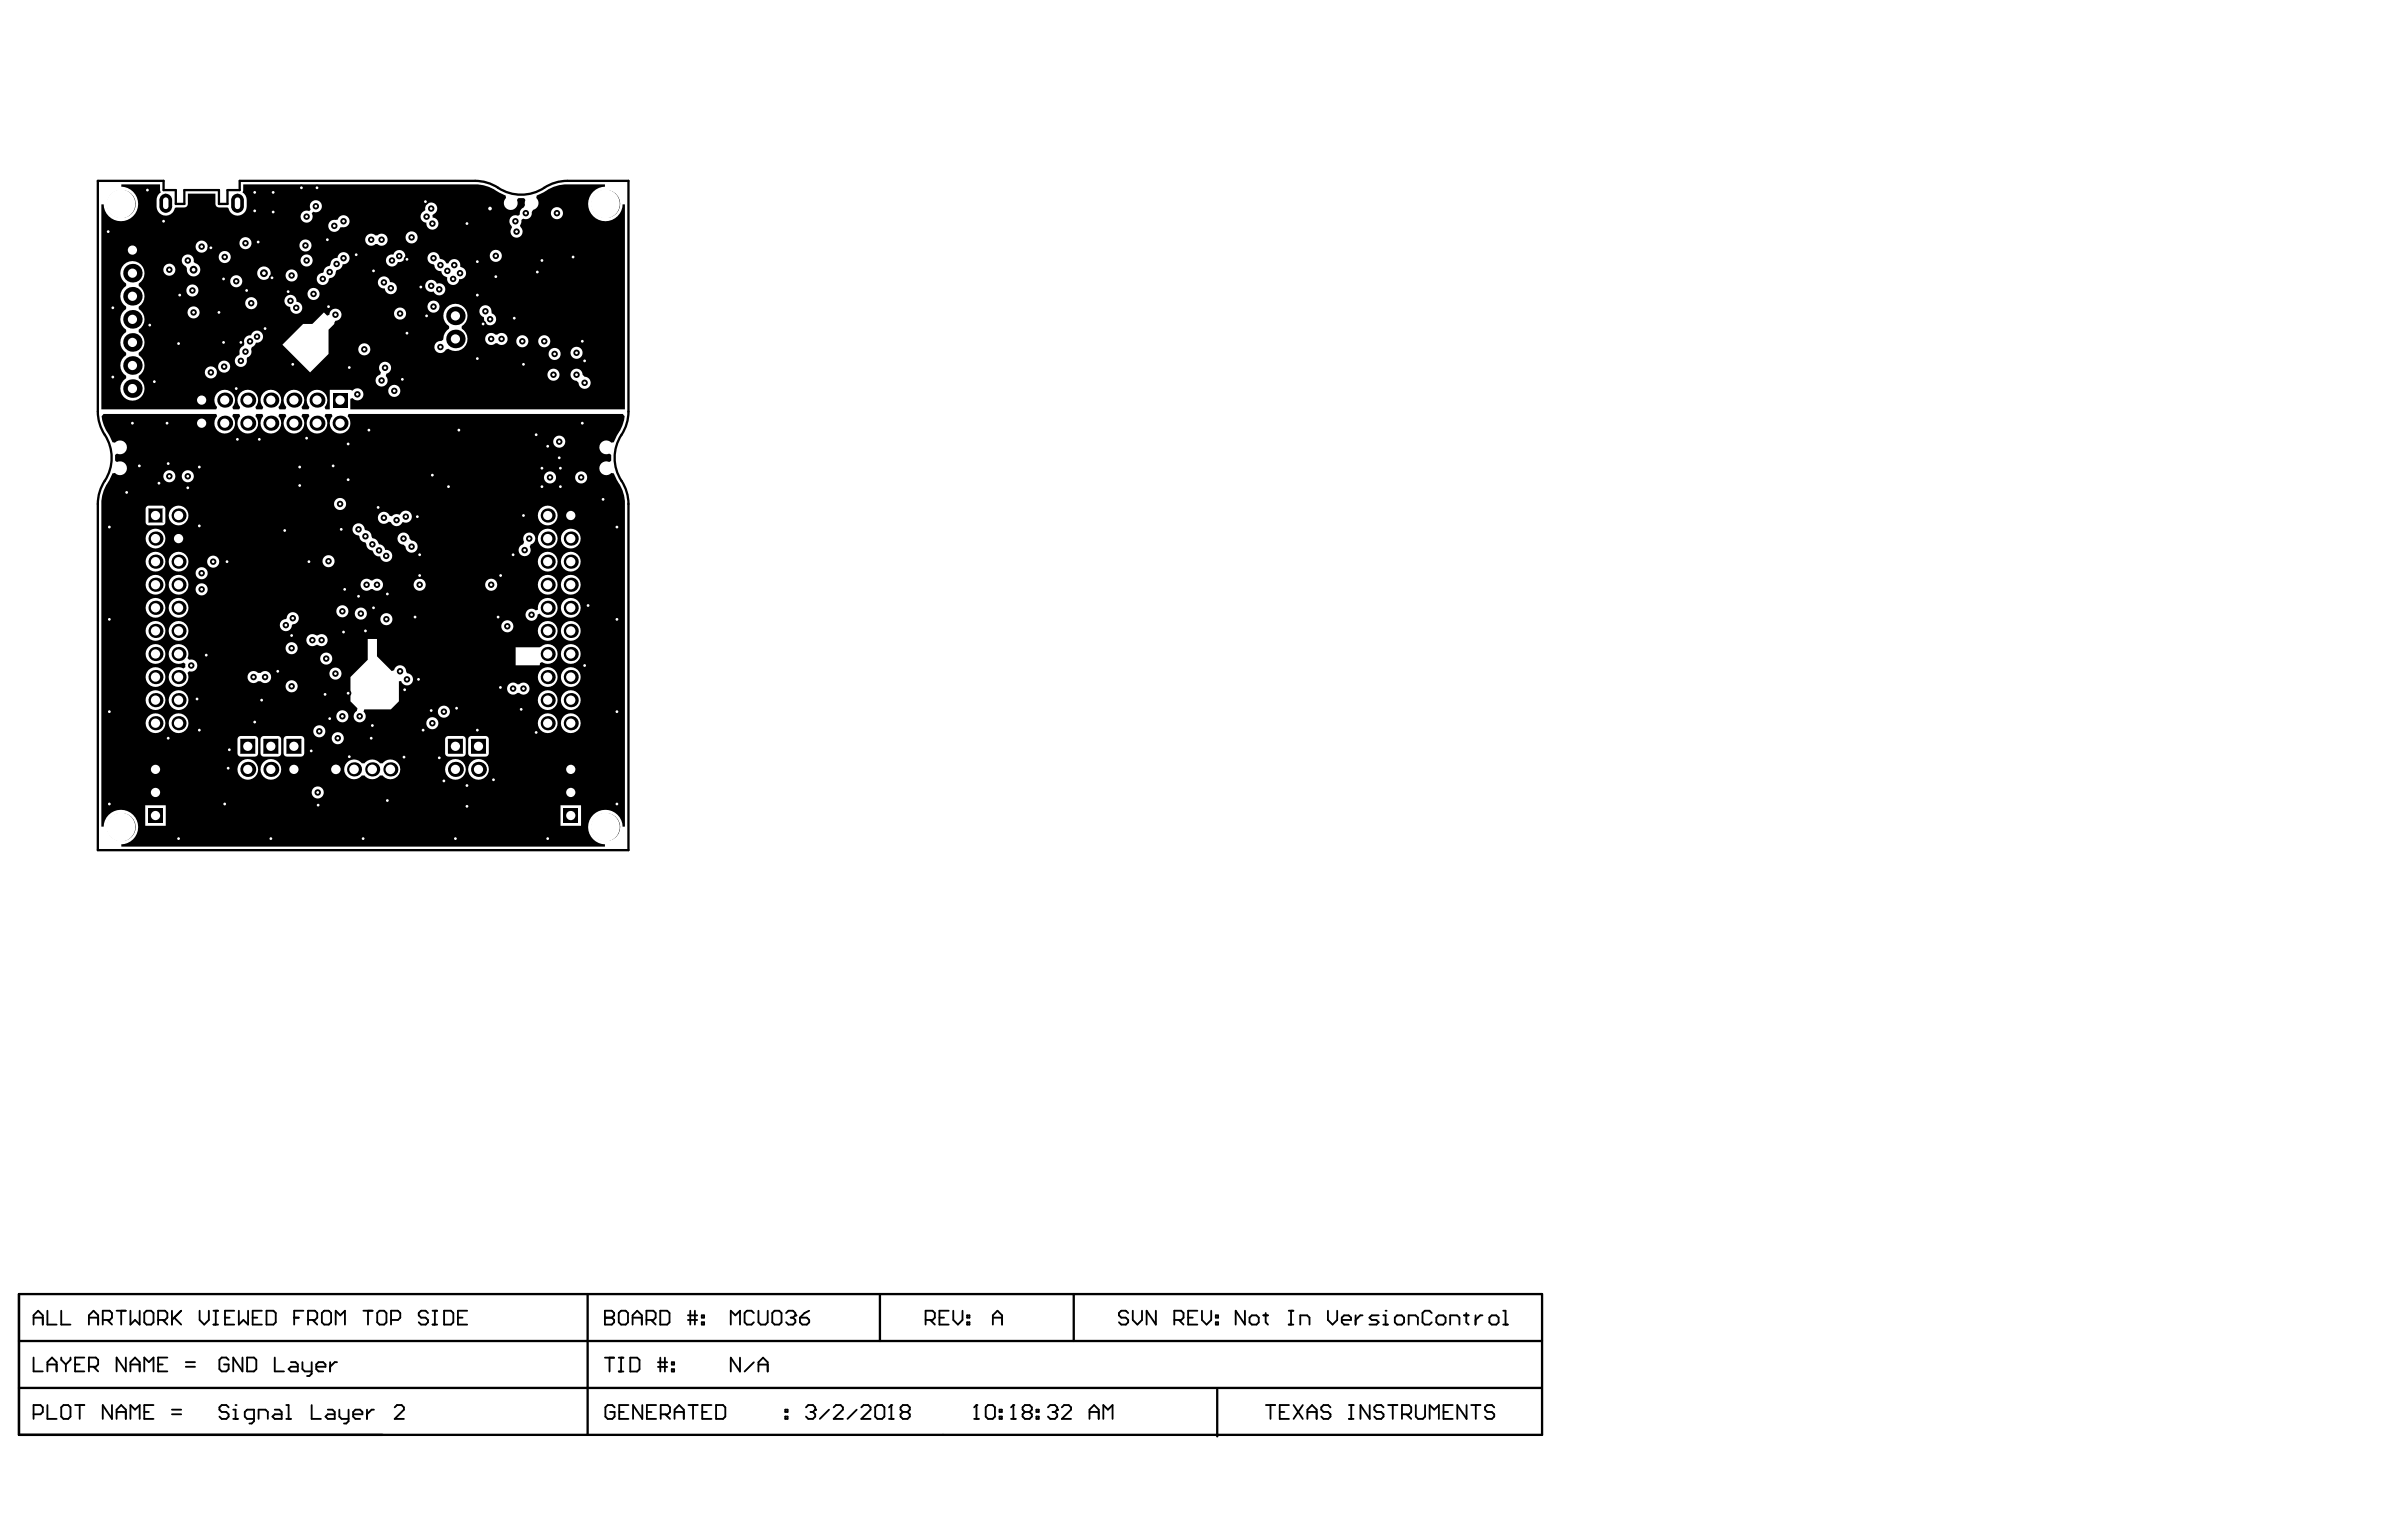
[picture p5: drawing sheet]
<svg xmlns="http://www.w3.org/2000/svg" width="432mm" height="279mm" viewBox="0 0 432 279" stroke-linecap="round" stroke-linejoin="round" font-family="sans-serif">
<path d="M17.7 32.8h12v1.7h2.2v2.5h1.5v-2.5h6.3v2.5h1.5v-2.5h2.3v-1.7h42.6a8.5 8.5 0 0 1 5 1.7 7.8 7.8 0 0 0 8.1-.8l1.8-.7 1.2-.2h11.7v41.8a8.5 8.5 0 0 1-1.7 5 7.8 7.8 0 0 0 .8 8.1l.7 1.8 .2 1.9v62.7h-96.2v-62.7a8.5 8.5 0 0 1 1.7-5 7.8 7.8 0 0 0-.7-8.1l-.7-1.8-.3-1.9zM3.4 234.6h276.1v25.6h-276.1zM106.5 234.6v25.6M159.5 234.6v8.5M194.6 234.6v8.5M3.4 251.7h276.1M3.4 243.1h276.1M220.7 251.9v8.5" fill="none" stroke="#000" stroke-width=".42"/>
<g fill="none" stroke="#000" stroke-width=".34">
<path d="M6.1 238.9h1.7M8.6 237.7v2.5h1.7M11.1 237.7v2.5h1.7M16.1 238.9h1.7M18.6 239.3h1.3l.4-.4v-.8l-.4-.4h-1.3v2.5M19.5 239.3l.8 .9M21.1 237.7h1.7M22 237.7v2.5M23.6 237.7v2.5l.9-.9 .8 .9v-2.5M26.6 237.7h.8l.4 .4v1.7l-.4 .4h-.8l-.4-.4v-1.7zM28.7 239.3h1.2l.4-.4v-.8l-.4-.4h-1.2v2.5M29.5 239.3l.8 .9"/>
<path d="M31.2 237.7v2.5M31.6 238.9l1.2 1.3M32.8 237.7l-1.6 1.6M36.2 237.7v1.6l.8 .9 .9-.9v-1.6M38.7 237.7h.8M39.1 237.7v2.5M40.8 238.9h.8M42.5 237.7h-1.7v2.5h1.7M43.3 237.7v2.5l.8-.9 .9 .9v-2.5M45.8 238.9h.8M47.5 237.7h-1.7v2.5h1.7M48.3 237.7h1.3l.4 .4v1.7l-.4 .4h-1.3z"/>
<path d="M53.3 238.9h.9M55 237.7h-1.7v2.5M55.8 239.3h1.3l.4-.4v-.8l-.4-.4h-1.3v2.5M56.7 239.3l.8 .9M58.8 237.7h.8l.4 .4v1.7l-.4 .4h-.8l-.5-.4v-1.7zM65.9 237.7h1.6M66.7 237.7v2.5M68.4 238.1l.4-.4h.8l.5 .4v1.7l-.5 .4h-.8l-.4-.4zM70.9 239.3h1.2l.5-.4v-.8l-.5-.4h-1.2v2.5M77.6 238.1l-.4-.4h-.9l-.4 .4v.4l.4 .4h.9l.4 .4v.5l-.4 .4h-.9l-.4-.4M78.4 237.7h.9M78.8 237.7v2.5"/>
<path d="M80.5 237.7h1.3l.4 .4v1.7l-.4 .4h-1.3zM83 238.9h.8M84.7 237.7h-1.7v2.5h1.7M109.7 237.7h1.2l.4 .4v.4l-.4 .4 .4 .4v.5l-.4 .4h-1.2zM109.7 238.9h1.2M112.2 238.1l.4-.4h.8l.4 .4v1.7l-.4 .4h-.8l-.4-.4zM114.7 238.9h1.6M117.2 239.3h1.2l.5-.4v-.8l-.5-.4h-1.2v2.5M118 239.3l.9 .9M119.7 237.7h1.2l.5 .4v1.7l-.5 .4h-1.2zM124.7 238.5h1.7M124.7 239.3h1.7"/>
<path d="M125.1 237.7v2.5M126 237.7v2.5M127.2 239.8h.4v.4h-.4zM127.2 238.5h.4v.4h-.4zM136.7 238.1l-.5-.4h-.8l-.4 .4v1.7l.4 .4h.8l.5-.4M137.5 237.7v2.1l.4 .4h.8l.5-.4v-2.1M140 238.1l.4-.4h.9l.4 .4v1.7l-.4 .4h-.9l-.4-.4zM142.5 238.1l.4-.4h.9l.4 .4v.4l-.4 .4M143.3 238.9h.5M143.8 238.9l.4 .4v.5l-.4 .4h-.9l-.4-.4M145 238.9h1.3l.4 .4v.5l-.4 .4h-.9l-.4-.4zM146.7 237.7l-.8 .4-.9 .8"/>
<path d="M167.8 239.3h1.2l.5-.4v-.8l-.5-.4h-1.2v2.5M168.6 239.3l.9 .9M170.3 238.9h.8M172 237.7h-1.7v2.5h1.7M172.8 237.7v1.6l.8 .9 .9-.9v-1.6M175.3 239.8h.4v.4h-.4zM175.3 238.5h.4v.4h-.4zM180 238.9h1.7M204.5 238.1l-.4-.4h-.8l-.5 .4v.4l.5 .4h.8l.4 .4v.5l-.4 .4h-.8l-.5-.4M205.3 237.7v1.6l.9 .9 .8-.9v-1.6M209.5 237.7v2.5l-1.6-2.5v2.5M212.9 239.3h1.2l.4-.4v-.8l-.4-.4h-1.2v2.5"/>
<path d="M213.7 239.3l.8 .9M215.4 238.9h.8M217.1 237.7h-1.7v2.5h1.7M217.9 237.7v1.6l.8 .9 .9-.9v-1.6M220.4 239.8h.4v.4h-.4zM220.4 238.5h.4v.4h-.4zM225.7 237.7v2.5l-1.7-2.5v2.5M226.9 238.5h.9l.4 .4v.9l-.4 .4h-.9l-.4-.4v-.9zM229 238.5h.9M229.4 238.1v1.7l.5 .4M233.6 237.7h.9M234 237.7v2.5"/>
<path d="M240.7 237.7v1.6l.9 .9 .8-.9v-1.6M243.2 239.3h1.7v-.4l-.4-.4h-.8l-.5 .4v.9l.5 .4h.8M245.7 238.5v1.7M247 238.5h-.4l-.9 .8M249.9 238.5h-1.2l-.5 .4 .5 .4h.8l.4 .5-.4 .4h-1.3M250.8 238.5h.4v1.7M253.3 238.5h.8l.4 .4v.9l-.4 .4h-.8l-.5-.4v-.9zM259.5 238.1l-.4-.4h-.8l-.4 .4v1.7l.4 .4h.8l.4-.4M260.8 238.5h.8l.4 .4v.9l-.4 .4h-.8l-.4-.4v-.9zM265.4 238.5h.8M265.8 238.1v1.7l.4 .4M267.5 238.5v1.7"/>
<path d="M268.7 238.5h-.4l-.8 .8M270.4 238.5h.8l.5 .4v.9l-.5 .4h-.8l-.4-.4v-.9zM272.5 237.7h.4v2.5M6.1 240.2v-1.7l.8-.8 .9 .8v1.7M6.1 246.1v2.6h1.7M6.1 256.4h1.2l.5-.4v-.8l-.5-.4h-1.2v2.5M8.6 248.7v-1.7l.8-.9 .9 .9v1.7M8.6 254.8v2.5h1.7M8.6 247.4h1.7M11.1 255.2l.4-.4h.9l.4 .4v1.7l-.4 .4h-.9l-.4-.4zM11.1 246.1v.5l.8 .8M11.9 247.4v1.3"/>
<path d="M12.8 246.1v.5l-.9 .8M13.6 254.8h1.7M13.6 247.4h.8M14.4 254.8v2.5M15.3 246.1h-1.7v2.6h1.7M16.1 247.8h1.3l.4-.4v-.8l-.4-.5h-1.3v2.6M16.1 240.2v-1.7l.9-.8 .8 .8v1.7M17 247.8l.8 .9M20.3 254.8v2.5l-1.7-2.5v2.5M21.1 257.3v-1.7l.9-.8 .8 .8v1.7M21.1 256h1.7M22.8 246.1v2.6l-1.7-2.6v2.6"/>
<path d="M23.6 248.7v-1.7l.9-.9 .8 .9v1.7M23.6 257.3v-2.5l.9 .8 .8-.8v2.5M23.6 247.4h1.7M26.2 256h.8M26.2 248.7v-2.6l.8 .9 .8-.9v2.6M27.8 254.8h-1.6v2.5h1.6M28.7 247.4h.8M30.3 246.1h-1.6v2.6h1.6M31.2 256.4h1.6M31.2 255.6h1.6M33.7 247.8h1.7M33.7 247h1.7"/>
<path d="M38.7 240.2h.8M41.4 255.2l-.4-.4h-.8l-.4 .4v.4l.4 .4h.8l.4 .4v.5l-.4 .4h-.8l-.4-.4M41.4 246.6l-.4-.5h-.8l-.4 .5v1.6l.4 .5h.8l.4-.5v-.8h-.8M42.3 257.3h.8M42.3 255.6h.4v1.7M44 246.1v2.6l-1.7-2.6v2.6M44.8 246.1h1.2l.5 .5v1.6l-.5 .5h-1.2zM46 257.3h-1.2l-.4-.4v-.9l.4-.4h1.2v2.1l-.4 .4h-.4M46.9 257.3v-1.7h1.2l.5 .4v1.3M49.8 255.6h.8l.5 .4v1.3h-1.3l-.4-.4 .4-.5h1.3M49.8 246.1v2.6h1.7M51.9 254.8h.4v2.5"/>
<path d="M51.9 257.3h.8M52.7 247h.9l.4 .4v1.3h-1.3l-.4-.5 .4-.4h1.3M54.8 247v1.2l.4 .5h1.3M56.5 254.8v2.5h1.7M56.5 247v2.1l-.4 .4h-.4M57.3 247.8h1.7v-.4l-.4-.4h-.8l-.5 .4v.8l.5 .5h.8M59.4 255.6h.9l.4 .4v1.3h-1.3l-.4-.4 .4-.5h1.3M59.8 247v1.7M60.9 240.2v-2.5l.8 .8 .8-.8v2.5M61.1 247h-.4l-.9 .8M61.5 255.6v1.3l.4 .4h1.3M63.2 255.6v2.1l-.4 .4h-.5"/>
<path d="M64 256.4h1.7v-.4l-.4-.4h-.9l-.4 .4v.9l.4 .4h.9M66.5 255.6v1.7M67.8 255.6h-.4l-.9 .8M71.5 255.2l.5-.4h.8l.4 .4v.4l-1.7 1.7h1.7M78.4 240.2h.9M109.7 246.2h1.6M110.5 246.2v2.5M111.4 255.2l-.4-.4h-.8l-.5 .4v1.7l.5 .4h.8l.4-.4v-.9h-.8M112.2 248.7h.8M112.2 246.2h.8M112.3 256h.8M112.6 246.2v2.5"/>
<path d="M113.9 254.8h-1.6v2.5h1.6M114.3 246.2h1.2l.4 .4v1.7l-.4 .4h-1.2zM114.7 240.2v-1.7l.8-.8 .8 .8v1.7M116.4 254.8v2.5l-1.6-2.5v2.5M117.3 256h.8M118.9 254.8h-1.6v2.5h1.6M119.3 247h1.6M119.3 247.8h1.6M119.7 246.2v2.5M119.8 256.4h1.2l.4-.4v-.8l-.4-.4h-1.2v2.5M120.5 246.2v2.5M120.6 256.4l.8 .9"/>
<path d="M121.8 248.3h.4v.4h-.4zM121.8 247h.4v.4h-.4zM122.3 256h1.7M122.3 257.3v-1.7l.8-.8 .9 .8v1.7M124.8 254.8h1.7M125.6 254.8v2.5M127.3 256h.8M129 254.8h-1.7v2.5h1.7M129.8 254.8h1.3l.4 .4v1.7l-.4 .4h-1.3zM132.5 240.2v-2.5l.8 .8 .8-.8v2.5M134.1 246.2v2.5l-1.6-2.5v2.5M136.7 247l-1.7 1.7"/>
<path d="M137.5 248.7v-1.7l.8-.8 .9 .8v1.7M137.5 247.4h1.7M142.4 256.9h.4v.4h-.4zM142.4 255.6h.4v.4h-.4zM146.1 255.2l.4-.4h.9l.4 .4v.4l-.4 .4M146.9 256h.5M147.4 256l.4 .4v.5l-.4 .4h-.9l-.4-.4M150.3 255.6l-1.7 1.7M151.1 255.2l.4-.4h.9l.4 .4v.4l-1.7 1.7h1.7M155.3 255.6l-1.7 1.7M156.1 255.2l.5-.4h.8l.4 .4v.4l-1.7 1.7h1.7M158.6 255.2l.5-.4h.8l.4 .4v1.7l-.4 .4h-.8l-.5-.4z"/>
<path d="M161.2 257.3h.8M161.2 255.2l.4-.4v2.5M163.7 256l-.5-.4v-.4l.5-.4h.8l.4 .4v.4l-.4 .4M163.7 256l-.5 .4v.5l.5 .4h.8l.4-.4v-.5l-.4-.4M163.7 256h.8M176.6 257.3h.8M176.6 255.2l.4-.4v2.5M178.7 255.2l.4-.4h.8l.5 .4v1.7l-.5 .4h-.8l-.4-.4zM180 240.2v-1.7l.8-.8 .9 .8v1.7M181.2 256.9h.4v.4h-.4zM181.2 255.6h.4v.4h-.4zM183.3 257.3h.8"/>
<path d="M183.3 255.2l.4-.4v2.5M185.8 256l-.4-.4v-.4l.4-.4h.8l.4 .4v.4l-.4 .4M185.8 256l-.4 .4v.5l.4 .4h.8l.4-.4v-.5l-.4-.4M185.8 256h.8M187.9 256.9h.4v.4h-.4zM187.9 255.6h.4v.4h-.4zM190 255.2l.4-.4h.8l.4 .4v.4l-.4 .4M190.8 256h.4M191.2 256l.4 .4v.5l-.4 .4h-.8l-.4-.4M192.5 255.2l.4-.4h.8l.5 .4v.4l-1.7 1.7h1.7M197.5 256h1.7M197.5 257.3v-1.7l.8-.8 .9 .8v1.7"/>
<path d="M200 257.3v-2.5l.8 .8 .9-.8v2.5M229.5 254.8h1.7M230.3 254.8v2.5M232 256h.8M233.6 240.2h.9M233.7 254.8h-1.7v2.5h1.7M234.5 254.8l1.7 2.5M235.7 240.2v-1.7h1.3l.4 .4v1.3M236.2 254.8l-1.7 2.5M237 256h1.7M237 257.3v-1.7l.8-.8 .9 .8v1.7M241.2 255.2l-.4-.4h-.9l-.4 .4v.4l.4 .4h.9l.4 .4v.5l-.4 .4h-.9l-.4-.4"/>
<path d="M244.5 254.8h.9M244.5 257.3h.9M244.9 254.8v2.5M248.3 254.8v2.5l-1.7-2.5v2.5M250.8 240.2h.8M250.8 255.2l-.4-.4h-.9l-.4 .4v.4l.4 .4h.9l.4 .4v.5l-.4 .4h-.9l-.4-.4M251.6 254.8h1.7M252.5 254.8v2.5M254.1 256.4h1.3l.4-.4v-.8l-.4-.4h-1.3v2.5M255 256.4l.8 .9M255.4 240.2v-1.7h1.2l.4 .4v1.3M256.7 254.8v2.1l.4 .4h.8l.4-.4v-2.1"/>
<path d="M259.2 257.3v-2.5l.8 .8 .8-.8v2.5M261.7 256h.8M262.9 240.2v-1.7h1.2l.5 .4v1.3M263.3 254.8h-1.6v2.5h1.6M265.9 254.8v2.5l-1.7-2.5v2.5M266.7 254.8h1.7M267.5 254.8v2.5M270.9 255.2l-.4-.4h-.9l-.4 .4v.4l.4 .4h.9l.4 .4v.5l-.4 .4h-.9l-.4-.4M272.5 240.2h.8"/>
</g>
<g fill="#000">
<path d="M22 33.4h7v1.1l.2 .4a2.58 2.58 0 0 0-.8 3 1.66 1.66 0 0 0 1.7 1.2 1.66 1.66 0 0 0 1.6-1.3l.2-.2h1.5a.64 .64 0 0 0 .7-.6v-1.9h4.9v1.9a.64 .64 0 0 0 .7 .6h1.5l.2 .2a1.66 1.66 0 0 0 1.8 1.3 1.66 1.66 0 0 0 1.5-1.7 2.36 2.36 0 0 0-.8-2.5l.2-.4v-1.1h42.5a10 10 0 0 1 3.9 1.5l1.2 .5v.5a1.25 1.25 0 0 0 .6 2.1 1.25 1.25 0 0 0 1.4-1.7l.3-.4h1l.2 .4v.9a.9 .9 0 0 1-.7 .7l-.2 .5-.1 .4-.3 .3a1.09 1.09 0 0 0-1.4 .4 1.09 1.09 0 0 0 .2 1.4l.1 .3a1.11 1.11 0 0 0 0 1.5 1.11 1.11 0 0 0 1.6 .1 1.11 1.11 0 0 0 0-1.6l-.2-.3 .3-.5v-.5l.4-.3a1.08 1.08 0 0 0 1.5-1.1l.2-.3a1.44 1.44 0 0 0 .9-2l-.3-.3 .1-.5 1.2-.5a10.2 10.2 0 0 1 3.8-1.5h7.4v.5a3.1 3.1 0 0 0-3.1 3.1 3.1 3.1 0 0 0 3.1 3.1 3.1 3.1 0 0 0 3.2-3.1l.4 .1v37.1h-49.8v-1.9l.4-.1a1.09 1.09 0 0 0 1.6 .1 1.09 1.09 0 0 0 0-1.6 1.09 1.09 0 0 0-1.6 .1l-.4-.1h-3.7v3.5h-.8l-.2-.4a1.87 1.87 0 0 0 0-2.6 1.87 1.87 0 0 0-2.6 0 1.87 1.87 0 0 0-.1 2.6l-.2 .4h-1.1l-.1-.4a1.87 1.87 0 0 0-.1-2.6 1.87 1.87 0 0 0-2.6 0 1.87 1.87 0 0 0-.1 2.6l-.2 .4h-1l-.2-.4a1.87 1.87 0 0 0-.1-2.6 1.87 1.87 0 0 0-2.6 0 1.87 1.87 0 0 0-.1 2.6l-.2 .4h-1l-.2-.4a1.87 1.87 0 0 0-.1-2.6 1.87 1.87 0 0 0-2.6 0 1.87 1.87 0 0 0-.1 2.6l-.1 .4h-1.1l-.2-.4a1.87 1.87 0 0 0-.1-2.6 1.87 1.87 0 0 0-2.6 0 1.87 1.87 0 0 0 0 2.6l-.2 .4h-20.8v-37.1l.4-.1a3.1 3.1 0 0 0 3.1 3.1 3.1 3.1 0 0 0 3.1-3.1 3.1 3.1 0 0 0-3-3.1zM56.5 36.6a1.25 1.25 0 0 0-.2 1.4l-.3 .3a1.09 1.09 0 0 0-1.5 .9 1.09 1.09 0 0 0 1.3 1.1 1.09 1.09 0 0 0 .7-1.6l.3-.3a1.09 1.09 0 0 0 1.5-1.2 1.09 1.09 0 0 0-1.8-.6zM99.9 38.7a1.1 1.1 0 0 0 2.2 0 1.1 1.1 0 0 0-2.2 0zM59.8 40.2a1.1 1.1 0 0 0 .3 1.7 1.1 1.1 0 0 0 1.6-.7h.4a1.09 1.09 0 0 0 1.2-.9 1.09 1.09 0 0 0-.8-1.3 1.09 1.09 0 0 0-1.3 .8l-.9 .1zM77.4 37a1.1 1.1 0 0 0-.3 1.1 1.16 1.16 0 0 0-.9 1.2 1.16 1.16 0 0 0 1.1 1.1 1.09 1.09 0 0 0 1 1.2 1.09 1.09 0 0 0 1.2-1 1.09 1.09 0 0 0-1.1-1.2v-.4a1.14 1.14 0 0 0 .8-1.5 1.14 1.14 0 0 0-1.6-.6zM66.5 42.7a1.1 1.1 0 0 0 0 1.5 1.1 1.1 0 0 0 1.6 0h.3a1.1 1.1 0 0 0 1.5 0 1.1 1.1 0 0 0 0-1.5 1.1 1.1 0 0 0-1.5 0h-.3a1.1 1.1 0 0 0-1.6 0zM73.5 43a1.1 1.1 0 0 0 2.2 0 1.1 1.1 0 0 0-2.2 0zM43.4 44.1a1.1 1.1 0 0 0 2.2 0 1.1 1.1 0 0 0-2.2 0zM54.3 44.5a1.1 1.1 0 0 0 2.2 0 1.1 1.1 0 0 0-2.2 0zM35.5 44.7a1.1 1.1 0 0 0 2.1 0 1.1 1.1 0 0 0-2.1 0zM70.3 46.5a1.1 1.1 0 0 0 .2 1.7 1.1 1.1 0 0 0 1.6-.7 1.1 1.1 0 0 0 1.3-.8 1.1 1.1 0 0 0-.8-1.3 1.1 1.1 0 0 0-1.3 .8 1.08 1.08 0 0 0-1 .3zM60.2 47.1l-.4 1.1-.3 .1a1.1 1.1 0 0 0-.8 1l-.2 .2a1.1 1.1 0 0 0-1.1 1.1 1.1 1.1 0 0 0 1.1 1.1 1.1 1.1 0 0 0 1.1-1.1l.2-.2a1.1 1.1 0 0 0 1.1-1.1l.1-.3 .3-.1a1.09 1.09 0 0 0 .8-1 1.09 1.09 0 0 0 1.3-1 1.09 1.09 0 0 0-1.1-1.2 1.09 1.09 0 0 0-1.1 1.1h-.5zM88.8 46.4a1.1 1.1 0 0 0 2.2 0 1.1 1.1 0 0 0-2.2 0zM39.6 46.6a1.1 1.1 0 0 0 2.2 0 1.1 1.1 0 0 0-2.2 0zM54.5 47.2a1.1 1.1 0 0 0 2.2 0 1.1 1.1 0 0 0-2.2 0zM29.6 48.9a1.1 1.1 0 0 0 2.2 0 1.1 1.1 0 0 0-2.2 0zM33.3 46.5a1.09 1.09 0 0 0 .3 1.7l.3 .5a1.22 1.22 0 0 0 1 1.4 1.22 1.22 0 0 0 1.4-.9 1.22 1.22 0 0 0-.9-1.5l-.3-.2a1.1 1.1 0 0 0-.5-1.2 1.1 1.1 0 0 0-1.3 .2zM77.8 46a1.1 1.1 0 0 0-.2 1.2 1.1 1.1 0 0 0 1 .7l.1 .2a1.09 1.09 0 0 0 1.3 1 1.25 1.25 0 0 0 1.1 1.2 1.1 1.1 0 0 0 .9 1.4 1.1 1.1 0 0 0 1.2-1.1 1.13 1.13 0 0 0 1.3-1 1.13 1.13 0 0 0-1.1-1.2 1.09 1.09 0 0 0-.7-1.4 1.09 1.09 0 0 0-1.4 .7h-.4l-.1-.2a1.1 1.1 0 0 0-1-.5l-.1-.2a1.1 1.1 0 0 0-.7-1 1.1 1.1 0 0 0-1.2 .2zM46.6 49.5a1.25 1.25 0 0 0 2.5 0 1.25 1.25 0 0 0-2.5 0zM51.8 50a1.1 1.1 0 0 0 2.2 0 1.1 1.1 0 0 0-2.2 0zM41.7 51a1.1 1.1 0 0 0 2.2 0 1.1 1.1 0 0 0-2.2 0zM68.8 50.4a1.09 1.09 0 0 0-.2 1.3 1.09 1.09 0 0 0 1.2 .6 1.09 1.09 0 0 0 1.1 1 1.09 1.09 0 0 0 1-1.2 1.09 1.09 0 0 0-1.2-.9 1.09 1.09 0 0 0-.7-1 1.09 1.09 0 0 0-1.2 .2zM77.4 51.1a1.09 1.09 0 0 0-.1 1.4 1.09 1.09 0 0 0 1.3 .3 1.09 1.09 0 0 0 1.4 .7 1.09 1.09 0 0 0 .6-1.5 1.09 1.09 0 0 0-1.4-.5 1.09 1.09 0 0 0-1.8-.4zM33.8 52.7a1.1 1.1 0 0 0 2.2 0 1.1 1.1 0 0 0-2.2 0zM55.7 53.3a1.1 1.1 0 0 0 2.2 0 1.1 1.1 0 0 0-2.2 0zM44.4 55a1.1 1.1 0 0 0 2.2 0 1.1 1.1 0 0 0-2.2 0zM77.5 55.6a1.1 1.1 0 0 0 2.2 0 1.1 1.1 0 0 0-2.2 0zM51.9 53.8a1.09 1.09 0 0 0-.3 1.2 1.09 1.09 0 0 0 1 .6 1.09 1.09 0 0 0 1 1.3 1.09 1.09 0 0 0 1.2-1 1.09 1.09 0 0 0-1.1-1.2 1.09 1.09 0 0 0-.6-1.1 1.09 1.09 0 0 0-1.2 .2zM55 58.7l-3.8 3.8 5 5 3.4-3.3v-4.4l1-1.1 .2-.5a1.13 1.13 0 0 0 1.1-1.1 1.13 1.13 0 0 0-1.1-1.1 1.13 1.13 0 0 0-1.1 1.1l-.4 .1-.6-.6-2.1 2.1zM34 56.6a1.1 1.1 0 0 0 2.2 0 1.1 1.1 0 0 0-2.2 0zM71.4 56.9a1.1 1.1 0 0 0 2.2 0 1.1 1.1 0 0 0-2.2 0zM87.2 55.7a1.1 1.1 0 0 0 .5 1.8 1.14 1.14 0 0 0 .9 1.5 1.14 1.14 0 0 0 1.3-1.1 1.1 1.1 0 0 0-.8-1.1 1.17 1.17 0 0 0-.5-1.3 1.17 1.17 0 0 0-1.4 .2zM88.3 60.7a1.1 1.1 0 0 0 0 1.5 1.1 1.1 0 0 0 1.5 0h.3a1.1 1.1 0 0 0 1.6 0 1.1 1.1 0 0 0 0-1.5 1.1 1.1 0 0 0-1.6 0h-.3a1.1 1.1 0 0 0-1.5 0zM44.5 61.1a1.07 1.07 0 0 0-.2 1.2 .83 .83 0 0 1-.6 .7 1.1 1.1 0 0 0-.3 1v.4a1.1 1.1 0 0 0-.8 1.3 1.1 1.1 0 0 0 1.3 .8 1.1 1.1 0 0 0 .8-1.4l.1-.3a1.09 1.09 0 0 0 .7-1.4 .83 .83 0 0 1 .6-.7l.3-.5a1.15 1.15 0 0 0 1.1-.6 1.15 1.15 0 0 0-.1-1.3 1.09 1.09 0 0 0-1.9 .5h-.5zM81 55.7a2.19 2.19 0 0 0 .4 3.4v.5a2.71 2.71 0 0 0-1.1 2l-.3 .2a1.09 1.09 0 0 0-1.2 .9 1.09 1.09 0 0 0 .7 1.3 1.09 1.09 0 0 0 1.3-.6l.4-.2a2.2 2.2 0 0 0 3.2-.5 2.2 2.2 0 0 0-.7-3.1v-.5a2.19 2.19 0 0 0 .6-3.2 2.19 2.19 0 0 0-3.3-.2zM97.6 61.9a1.1 1.1 0 0 0 2.2 0 1.1 1.1 0 0 0-2.2 0zM93.6 61.9a1.1 1.1 0 0 0 2.2 0 1.1 1.1 0 0 0-2.2 0zM64.9 63.3a1.1 1.1 0 0 0 2.2 0 1.1 1.1 0 0 0-2.2 0zM103.4 64a1.1 1.1 0 0 0 2.2 0 1.1 1.1 0 0 0-2.2 0zM99.4 64.2a1.1 1.1 0 0 0 2.2 0 1.1 1.1 0 0 0-2.2 0zM39.5 66.5a1.1 1.1 0 0 0 2.2 0 1.1 1.1 0 0 0-2.2 0zM37.1 67.5a1.1 1.1 0 0 0 2.2 0 1.1 1.1 0 0 0-2.2 0zM99.2 67.9a1.1 1.1 0 0 0 2.2 0 1.1 1.1 0 0 0-2.2 0zM69 65.9a1.09 1.09 0 0 0 .1 1.6l-.2 .4a1.09 1.09 0 0 0-.7 1.5 1.09 1.09 0 0 0 1.6 .5 1.09 1.09 0 0 0 .1-1.7l.1-.4a1.1 1.1 0 0 0 .8-1.6 1.1 1.1 0 0 0-1.8-.3zM103.7 67.2a1.1 1.1 0 0 0-.2 1.2 1.1 1.1 0 0 0 1 .6 1.07 1.07 0 0 1 .5 1 1.1 1.1 0 0 0 1.9 0 1.1 1.1 0 0 0-.9-1.7 1.07 1.07 0 0 1-.5-.9 1.1 1.1 0 0 0-1.8-.2zM70.4 70.9a1.1 1.1 0 0 0 2.2 0 1.1 1.1 0 0 0-2.2 0zM22.5 48a2.19 2.19 0 0 0 .4 3.4v.5a2.18 2.18 0 0 0 0 3.7v.4a2.18 2.18 0 0 0 0 3.8v.4a2.18 2.18 0 0 0 0 3.7v.5a2.18 2.18 0 0 0 0 3.7v.5a2.19 2.19 0 0 0-.6 3.3 2.19 2.19 0 0 0 3.4 0 2.19 2.19 0 0 0-.5-3.3v-.5a2.18 2.18 0 0 0 0-3.7v-.5a2.18 2.18 0 0 0 0-3.7v-.4a2.18 2.18 0 0 0 0-3.8v-.4a2.18 2.18 0 0 0 0-3.7v-.5a2.19 2.19 0 0 0 .5-3.2 2.19 2.19 0 0 0-3.2-.2z"/>
<path d="M18.8 75.1h20.4l.2 .4a1.87 1.87 0 0 0 0 2.6 1.87 1.87 0 0 0 2.6 0 1.87 1.87 0 0 0 .1-2.6l.2-.4h1.1l.1 .4a1.87 1.87 0 0 0 .1 2.6 1.87 1.87 0 0 0 2.6 0 1.87 1.87 0 0 0 .1-2.6l.2-.4h1l.2 .4a1.87 1.87 0 0 0 .1 2.6 1.87 1.87 0 0 0 2.6 0 1.87 1.87 0 0 0 .1-2.6l.2-.4h1l.2 .4a1.87 1.87 0 0 0 .1 2.6 1.87 1.87 0 0 0 2.6 0 1.87 1.87 0 0 0 .1-2.6l.1-.4h1.1l.2 .4a1.87 1.87 0 0 0 .1 2.6 1.87 1.87 0 0 0 2.6 0 1.87 1.87 0 0 0 0-2.6l.2-.4h1.1l.2 .4a1.87 1.87 0 0 0 0 2.6 1.87 1.87 0 0 0 2.6 0 1.87 1.87 0 0 0 .1-2.6l.2-.4h49.7l.3 .4a10.2 10.2 0 0 1-1.4 3.5l-.5 1.2-.5 .1a1.25 1.25 0 0 0-2.1 .6 1.25 1.25 0 0 0 1.7 1.4l.4 .2v1l-.4 .3a1.25 1.25 0 0 0-1.7 1.4 1.25 1.25 0 0 0 2.1 .5l.5 .1 .5 1.2a10.2 10.2 0 0 1 1.5 3.9v59h-.4a3.1 3.1 0 0 0-3.2-3.1 3.1 3.1 0 0 0-3.1 3.1 3.1 3.1 0 0 0 3.1 3.2v.4h-87.7v-.4a3.1 3.1 0 0 0 3-3.2 3.1 3.1 0 0 0-3.1-3.1 3.1 3.1 0 0 0-3.1 3.1h-.4v-58.5a7.6 7.6 0 0 1 1.4-4.4l.6-1.2 .4-.1a1.25 1.25 0 0 0 2.2-.5 1.25 1.25 0 0 0-1.7-1.4l-.4-.3v-1l.4-.2a1.25 1.25 0 0 0 1.7-1.4 1.25 1.25 0 0 0-2.2-.6l-.4-.1-.6-1.2a10.4 10.4 0 0 1-1.4-3.5zM100.3 80.1a1.1 1.1 0 0 0 2.2 0 1.1 1.1 0 0 0-2.2 0zM32.9 86.4a1.1 1.1 0 0 0 2.2 0 1.1 1.1 0 0 0-2.2 0zM29.6 86.4a1.1 1.1 0 0 0 2.2 0 1.1 1.1 0 0 0-2.2 0zM104.3 86.6a1.1 1.1 0 0 0 2.1 0 1.1 1.1 0 0 0-2.1 0zM98.6 86.6a1.1 1.1 0 0 0 2.2 0 1.1 1.1 0 0 0-2.2 0zM60.5 91.4a1.1 1.1 0 0 0 2.2 0 1.1 1.1 0 0 0-2.2 0zM68.8 93.1a1.09 1.09 0 0 0 0 1.6 1.09 1.09 0 0 0 1.6-.1 .57 .57 0 0 1 .7 .5 1.17 1.17 0 0 0 1.9-.5 1.09 1.09 0 0 0 1.5-.3 1.09 1.09 0 0 0-.3-1.5 1.09 1.09 0 0 0-1.5 .2l-.3 .4a1.08 1.08 0 0 0-1.3 .2 .57 .57 0 0 1-.7-.5 1.1 1.1 0 0 0-1.6 0zM26.6 91.9l-.2 .4v2.4a.59 .59 0 0 0 .6 .6h2.4a.59 .59 0 0 0 .6-.6v-2.4a.59 .59 0 0 0-.6-.6h-2.4zM97.5 93.5a1.8 1.8 0 0 0 3.6 0 1.8 1.8 0 0 0-3.6 0zM30.6 93.5a1.8 1.8 0 0 0 3.6 0 1.8 1.8 0 0 0-3.6 0zM101.7 97.7a1.8 1.8 0 0 0 3.6 0 1.8 1.8 0 0 0-3.6 0zM97.5 97.7a1.8 1.8 0 0 0 3.6 0 1.8 1.8 0 0 0-3.6 0zM26.4 97.7a1.8 1.8 0 0 0 3.6 0 1.8 1.8 0 0 0-3.6 0zM72.4 96.9a1.1 1.1 0 0 0-.3 1.2 1.1 1.1 0 0 0 1.1 .7 1.07 1.07 0 0 1 .5 .9 1.1 1.1 0 0 0 1.9 0 1.1 1.1 0 0 0-1-1.7 1.07 1.07 0 0 1-.5-.9 1.1 1.1 0 0 0-1.7-.2zM95.2 96.9a1.09 1.09 0 0 0-.2 1.3 .85 .85 0 0 1-.7 .8 1.1 1.1 0 0 0 0 1.5 1.1 1.1 0 0 0 1.5 .1 1.1 1.1 0 0 0 .2-1.4 .85 .85 0 0 1 .7-.8 1.1 1.1 0 0 0 0-1.5 1.1 1.1 0 0 0-1.5 0zM64.2 95.2a1.1 1.1 0 0 0-.2 1.2 1.1 1.1 0 0 0 1 .7l.1 .1a1.15 1.15 0 0 0 1.2 1.2l.1 .3a1.1 1.1 0 0 0 1.1 1.1l.2 .3a1.08 1.08 0 0 0 1.2 .8 1.09 1.09 0 0 0 1.2 1 1.09 1.09 0 0 0 1-1.3 1.09 1.09 0 0 0-1.3-.9v-.2a1.1 1.1 0 0 0-1.1-.8l-.1-.3a1.2 1.2 0 0 0-1.1-.8l-.2-.4a1.1 1.1 0 0 0-1.1-1.1l-.1-.1a1.1 1.1 0 0 0-.7-1 1.1 1.1 0 0 0-1.2 .2zM58.5 101.8a1.1 1.1 0 0 0 2.2 0 1.1 1.1 0 0 0-2.2 0zM37.5 101.8a1.1 1.1 0 0 0 2.2 0 1.1 1.1 0 0 0-2.2 0zM101.7 101.8a1.8 1.8 0 0 0 3.6 0 1.8 1.8 0 0 0-3.6 0zM97.5 101.8a1.8 1.8 0 0 0 3.6 0 1.8 1.8 0 0 0-3.6 0zM30.6 101.8a1.8 1.8 0 0 0 3.6 0 1.8 1.8 0 0 0-3.6 0zM26.4 101.8a1.8 1.8 0 0 0 3.6 0 1.8 1.8 0 0 0-3.6 0zM35.5 103.9a1.1 1.1 0 0 0 2.1 0 1.1 1.1 0 0 0-2.1 0zM65.7 105.2a1.1 1.1 0 0 0 0 1.6 1.1 1.1 0 0 0 1.5 0h.4a1.1 1.1 0 0 0 1.5 0 1.1 1.1 0 0 0 0-1.6 1.1 1.1 0 0 0-1.5 0h-.4a1.1 1.1 0 0 0-1.5 0zM87.9 106a1.1 1.1 0 0 0 2.2 0 1.1 1.1 0 0 0-2.2 0zM75 106a1.1 1.1 0 0 0 2.2 0 1.1 1.1 0 0 0-2.2 0zM101.7 106a1.8 1.8 0 0 0 3.6 0 1.8 1.8 0 0 0-3.6 0zM97.5 106a1.8 1.8 0 0 0 3.6 0 1.8 1.8 0 0 0-3.6 0zM30.6 106a1.8 1.8 0 0 0 3.6 0 1.8 1.8 0 0 0-3.6 0zM26.4 106a1.8 1.8 0 0 0 3.6 0 1.8 1.8 0 0 0-3.6 0zM35.5 106.9a1.1 1.1 0 0 0 2.1 0 1.1 1.1 0 0 0-2.1 0zM95.6 110.7a1.1 1.1 0 0 0 .4 1.8 1.1 1.1 0 0 0 1.5-1.1l.3-.1a1.79 1.79 0 0 0 3-.1 1.79 1.79 0 0 0-1.2-2.7 1.79 1.79 0 0 0-2.1 2l-.4 .2a1.1 1.1 0 0 0-1.5 0zM61 110.8a1.1 1.1 0 0 0 2.2 0 1.1 1.1 0 0 0-2.2 0zM101.7 110.2a1.8 1.8 0 0 0 3.6 0 1.8 1.8 0 0 0-3.6 0zM30.6 110.2a1.8 1.8 0 0 0 3.6 0 1.8 1.8 0 0 0-3.6 0zM26.4 110.2a1.8 1.8 0 0 0 3.6 0 1.8 1.8 0 0 0-3.6 0zM64.3 111.3a1.1 1.1 0 0 0 2.2 0 1.1 1.1 0 0 0-2.2 0zM68.9 112.3a1.1 1.1 0 0 0 2.2 0 1.1 1.1 0 0 0-2.2 0zM52.3 111.3l-.5 1a1.1 1.1 0 0 0-1.1 1 1.1 1.1 0 0 0 1.1 1.1 1.1 1.1 0 0 0 1.1-1.1l.2-.1a1.1 1.1 0 0 0 1-1.5 1.1 1.1 0 0 0-1.8-.4zM90.9 113.6a1.1 1.1 0 0 0 2.2 0 1.1 1.1 0 0 0-2.2 0zM55.9 115.3a1.13 1.13 0 0 0 0 1.6 1.13 1.13 0 0 0 1.6 0 1.13 1.13 0 0 0 1.6 0 1.13 1.13 0 0 0 0-1.6 1.13 1.13 0 0 0-1.6 0l-.3-.2a1.1 1.1 0 0 0-1.3 .2zM101.7 114.4a1.8 1.8 0 0 0 3.6 0 1.8 1.8 0 0 0-3.6 0zM97.5 114.4a1.8 1.8 0 0 0 3.6 0 1.8 1.8 0 0 0-3.6 0zM30.6 114.4a1.8 1.8 0 0 0 3.6 0 1.8 1.8 0 0 0-3.6 0zM26.4 114.4a1.8 1.8 0 0 0 3.6 0 1.8 1.8 0 0 0-3.6 0zM51.8 117.5a1.1 1.1 0 0 0 2.2 0 1.1 1.1 0 0 0-2.2 0zM101.7 118.6a1.8 1.8 0 0 0 3.6 0 1.8 1.8 0 0 0-3.6 0zM93.5 117.4v3.2h4.3l.1-.4 .4-.2a1.78 1.78 0 0 0 2.3-.3 1.78 1.78 0 0 0 0-2.4 1.78 1.78 0 0 0-2.4-.1l-.4 .2zM26.4 118.6a1.8 1.8 0 0 0 3.6 0 1.8 1.8 0 0 0-3.6 0zM58 119.4a1.1 1.1 0 0 0 2.2 0 1.1 1.1 0 0 0-2.2 0zM31.1 117.3a1.8 1.8 0 0 0-.1 2.4 1.8 1.8 0 0 0 2.3 .4l.3 .3v.5l-.3 .3a1.79 1.79 0 0 0-2.7 1.1 1.79 1.79 0 0 0 1.9 2.2 1.79 1.79 0 0 0 1.5-2.5 .87 .87 0 0 1 1-.3 1.09 1.09 0 0 0 .7-1.4 1.09 1.09 0 0 0-1.4-.7l-.3-.3a1.78 1.78 0 0 0-.6-2.2 1.78 1.78 0 0 0-2.3 .2zM45.2 122a1.1 1.1 0 0 0 0 1.5 1.1 1.1 0 0 0 1.6 0h.5a1.09 1.09 0 0 0 1.5 0 1.09 1.09 0 0 0 0-1.5 1.09 1.09 0 0 0-1.5 0h-.6a1.1 1.1 0 0 0-1.5 0zM59.7 122.1a1.1 1.1 0 0 0 2.2 0 1.1 1.1 0 0 0-2.2 0zM92.2 124.1a1.1 1.1 0 0 0 0 1.5 1.1 1.1 0 0 0 1.6 0h.3a1.1 1.1 0 0 0 1.6 0 1.1 1.1 0 0 0 0-1.5 1.1 1.1 0 0 0-1.6 0h-.3a1.1 1.1 0 0 0-1.6 0zM66.7 115.9v3.7l-3.2 3.2v4.4l1.3 1.2-.1 .5a1.09 1.09 0 0 0-.4 1.6 1.09 1.09 0 0 0 1.6 .2 1.09 1.09 0 0 0 0-1.7l.1-.4h4.8l1.5-1.4v-3.7h.4a1.11 1.11 0 0 0 1.3 .7 1.11 1.11 0 0 0 .9-1.2 1.11 1.11 0 0 0-1.1-.9l-.2-.4a1.09 1.09 0 0 0-1-1.1 1.09 1.09 0 0 0-1.2 .9l-.4 .2-2.7-2.7v-3.1zM101.7 122.8a1.8 1.8 0 0 0 3.6 0 1.8 1.8 0 0 0-3.6 0zM97.5 122.8a1.8 1.8 0 0 0 3.6 0 1.8 1.8 0 0 0-3.6 0zM26.4 122.8a1.8 1.8 0 0 0 3.6 0 1.8 1.8 0 0 0-3.6 0zM51.8 124.4a1.1 1.1 0 0 0 2.2 0 1.1 1.1 0 0 0-2.2 0zM101.7 126.9a1.8 1.8 0 0 0 3.6 0 1.8 1.8 0 0 0-3.6 0zM97.5 126.9a1.8 1.8 0 0 0 3.6 0 1.8 1.8 0 0 0-3.6 0zM30.6 126.9a1.8 1.8 0 0 0 3.6 0 1.8 1.8 0 0 0-3.6 0zM26.4 126.9a1.8 1.8 0 0 0 3.6 0 1.8 1.8 0 0 0-3.6 0zM79.4 129a1.1 1.1 0 0 0 2.2 0 1.1 1.1 0 0 0-2.2 0zM61 129.9a1.1 1.1 0 0 0 2.2 0 1.1 1.1 0 0 0-2.2 0zM77.3 131.1a1.1 1.1 0 0 0 2.2 0 1.1 1.1 0 0 0-2.2 0zM101.7 131.1a1.8 1.8 0 0 0 3.6 0 1.8 1.8 0 0 0-3.6 0zM97.5 131.1a1.8 1.8 0 0 0 3.6 0 1.8 1.8 0 0 0-3.6 0zM30.6 131.1a1.8 1.8 0 0 0 3.6 0 1.8 1.8 0 0 0-3.6 0zM26.4 131.1a1.8 1.8 0 0 0 3.6 0 1.8 1.8 0 0 0-3.6 0zM56.8 132.6a1.1 1.1 0 0 0 2.2 0 1.1 1.1 0 0 0-2.2 0zM60.1 133.9a1.1 1.1 0 0 0 2.2 0 1.1 1.1 0 0 0-2.2 0zM85 133.6l-.1 .4v2.6a.59 .59 0 0 0 .6 .6h2.5a.59 .59 0 0 0 .6-.6v-2.6a.59 .59 0 0 0-.6-.6h-2.5zM80.9 133.6l-.2 .4v2.6a.59 .59 0 0 0 .6 .6h2.5a.59 .59 0 0 0 .6-.6v-2.6a.59 .59 0 0 0-.6-.6h-2.5zM51.6 133.6l-.2 .4v2.6a.59 .59 0 0 0 .6 .6h2.6a.59 .59 0 0 0 .6-.6v-2.6a.59 .59 0 0 0-.6-.6h-2.6zM47.4 133.6l-.2 .4v2.6a.59 .59 0 0 0 .6 .6h2.6a.59 .59 0 0 0 .6-.6v-2.6a.59 .59 0 0 0-.6-.6h-2.6zM43.2 133.6l-.2 .4v2.6a.59 .59 0 0 0 .6 .6h2.6a.59 .59 0 0 0 .6-.6v-2.6a.59 .59 0 0 0-.6-.6h-2.6zM62.9 138.2a1.79 1.79 0 0 0 .1 2.6 1.79 1.79 0 0 0 2.6-.2h.5a1.75 1.75 0 0 0 2.8 0h.5a1.79 1.79 0 0 0 2.6 .2 1.79 1.79 0 0 0 0-2.6 1.79 1.79 0 0 0-2.6 .2h-.5a1.75 1.75 0 0 0-2.8 0h-.5a1.76 1.76 0 0 0-2.7-.2zM84.9 139.5a1.88 1.88 0 0 0 3.7 0 1.88 1.88 0 0 0-3.7 0zM80.7 139.5a1.88 1.88 0 0 0 3.7 0 1.88 1.88 0 0 0-3.7 0zM47.2 139.5a1.9 1.9 0 0 0 3.8 0 1.9 1.9 0 0 0-3.8 0zM43 139.5a1.9 1.9 0 0 0 3.8 0 1.9 1.9 0 0 0-3.8 0zM56.5 143.7a1.1 1.1 0 0 0 2.2 0 1.1 1.1 0 0 0-2.2 0zM101.6 146v3.7h3.7v-3.7zM26.3 146v3.7h3.7v-3.7z"/>
<circle cx="67.7" cy="49.1" r=".59"/>
<circle cx="109.7" cy="238.9" r=".17"/>
<circle cx="144.2" cy="238.5" r=".17"/>
<circle cx="251.2" cy="237.7" r=".17"/>
<circle cx="42.7" cy="254.8" r=".17"/>
<circle cx="147.8" cy="255.6" r=".17"/>
<circle cx="161.6" cy="254.8" r=".17"/>
<circle cx="177" cy="254.8" r=".17"/>
<circle cx="183.7" cy="254.8" r=".17"/>
<circle cx="191.6" cy="255.6" r=".17"/>
</g>
<circle cx="67.7" cy="49.1" r=".25" fill="#fff"/>
<circle cx="64.6" cy="46.2" r=".59" fill="#000"/>
<circle cx="64.6" cy="46.2" r=".25" fill="#fff"/>
<circle cx="61.2" cy="133.9" r=".59" fill="#000"/>
<circle cx="61.2" cy="133.9" r=".25" fill="#fff"/>
<circle cx="57.9" cy="132.6" r=".59" fill="#000"/>
<circle cx="57.9" cy="132.6" r=".25" fill="#fff"/>
<circle cx="58.9" cy="125.9" r=".59" fill="#000"/>
<circle cx="58.9" cy="125.9" r=".25" fill="#fff"/>
<circle cx="67.3" cy="133.9" r=".59" fill="#000"/>
<circle cx="67.3" cy="133.9" r=".25" fill="#fff"/>
<circle cx="63.3" cy="137.2" r=".59" fill="#000"/>
<circle cx="63.3" cy="137.2" r=".25" fill="#fff"/>
<circle cx="56.4" cy="136.2" r=".59" fill="#000"/>
<circle cx="56.4" cy="136.2" r=".25" fill="#fff"/>
<circle cx="30.7" cy="86.4" r=".59" fill="#000"/>
<circle cx="30.7" cy="86.4" r=".25" fill="#fff"/>
<circle cx="34" cy="86.4" r=".59" fill="#000"/>
<circle cx="34" cy="86.4" r=".25" fill="#fff"/>
<circle cx="65" cy="96" r=".59" fill="#000"/>
<circle cx="65" cy="96" r=".25" fill="#fff"/>
<circle cx="95.9" cy="97.7" r=".59" fill="#000"/>
<circle cx="95.9" cy="97.7" r=".25" fill="#fff"/>
<circle cx="73.1" cy="97.7" r=".59" fill="#000"/>
<circle cx="73.1" cy="97.7" r=".25" fill="#fff"/>
<circle cx="30.3" cy="76.7" r=".59" fill="#000"/>
<circle cx="30.3" cy="76.7" r=".25" fill="#fff"/>
<circle cx="23" cy="89.3" r=".59" fill="#000"/>
<circle cx="23" cy="89.3" r=".25" fill="#fff"/>
<circle cx="24" cy="76.7" r=".59" fill="#000"/>
<circle cx="24" cy="76.7" r=".25" fill="#fff"/>
<circle cx="99.3" cy="80.9" r=".59" fill="#000"/>
<circle cx="99.3" cy="80.9" r=".25" fill="#fff"/>
<circle cx="97.2" cy="78.8" r=".59" fill="#000"/>
<circle cx="97.2" cy="78.8" r=".25" fill="#fff"/>
<circle cx="101.4" cy="83" r=".59" fill="#000"/>
<circle cx="101.4" cy="83" r=".25" fill="#fff"/>
<circle cx="109.3" cy="90.5" r=".59" fill="#000"/>
<circle cx="109.3" cy="90.5" r=".25" fill="#fff"/>
<circle cx="105.6" cy="76.7" r=".59" fill="#000"/>
<circle cx="105.6" cy="76.7" r=".25" fill="#fff"/>
<circle cx="94.9" cy="124.9" r=".59" fill="#000"/>
<circle cx="94.9" cy="124.9" r=".25" fill="#fff"/>
<circle cx="73.8" cy="123.2" r=".59" fill="#000"/>
<circle cx="73.8" cy="123.2" r=".25" fill="#fff"/>
<circle cx="72.5" cy="121.7" r=".59" fill="#000"/>
<circle cx="72.5" cy="121.7" r=".25" fill="#fff"/>
<circle cx="70" cy="112.3" r=".59" fill="#000"/>
<circle cx="70" cy="112.3" r=".25" fill="#fff"/>
<circle cx="57.6" cy="143.7" r=".59" fill="#000"/>
<circle cx="57.6" cy="143.7" r=".25" fill="#fff"/>
<circle cx="38.6" cy="101.8" r=".59" fill="#000"/>
<circle cx="38.6" cy="101.8" r=".25" fill="#fff"/>
<circle cx="36.6" cy="106.9" r=".59" fill="#000"/>
<circle cx="36.6" cy="106.9" r=".25" fill="#fff"/>
<circle cx="51.8" cy="113.3" r=".59" fill="#000"/>
<circle cx="51.8" cy="113.3" r=".25" fill="#fff"/>
<circle cx="62.1" cy="110.8" r=".59" fill="#000"/>
<circle cx="62.1" cy="110.8" r=".25" fill="#fff"/>
<circle cx="48.1" cy="122.8" r=".59" fill="#000"/>
<circle cx="48.1" cy="122.8" r=".25" fill="#fff"/>
<circle cx="34.7" cy="120.7" r=".59" fill="#000"/>
<circle cx="34.7" cy="120.7" r=".25" fill="#fff"/>
<circle cx="46" cy="122.8" r=".59" fill="#000"/>
<circle cx="46" cy="122.8" r=".25" fill="#fff"/>
<circle cx="40.7" cy="145.8" r=".59" fill="#000"/>
<circle cx="40.7" cy="145.8" r=".25" fill="#fff"/>
<circle cx="94.7" cy="61.9" r=".59" fill="#000"/>
<circle cx="94.7" cy="61.9" r=".25" fill="#fff"/>
<circle cx="98.7" cy="61.9" r=".59" fill="#000"/>
<circle cx="98.7" cy="61.9" r=".25" fill="#fff"/>
<circle cx="93.2" cy="57.7" r=".59" fill="#000"/>
<circle cx="93.2" cy="57.7" r=".25" fill="#fff"/>
<circle cx="54.6" cy="34" r=".59" fill="#000"/>
<circle cx="54.6" cy="34" r=".25" fill="#fff"/>
<circle cx="57.5" cy="34" r=".59" fill="#000"/>
<circle cx="57.5" cy="34" r=".25" fill="#fff"/>
<circle cx="42.8" cy="70.5" r=".59" fill="#000"/>
<circle cx="42.8" cy="70.5" r=".25" fill="#fff"/>
<circle cx="40.6" cy="66.5" r=".59" fill="#000"/>
<circle cx="40.6" cy="66.5" r=".25" fill="#fff"/>
<circle cx="93.4" cy="40.1" r=".59" fill="#000"/>
<circle cx="93.4" cy="40.1" r=".25" fill="#fff"/>
<circle cx="55.4" cy="44.5" r=".59" fill="#000"/>
<circle cx="55.4" cy="44.5" r=".25" fill="#fff"/>
<circle cx="88.8" cy="37.8" r=".67" fill="#000"/>
<circle cx="88.8" cy="37.8" r=".33" fill="#fff"/>
<circle cx="78.6" cy="55.6" r=".59" fill="#000"/>
<circle cx="78.6" cy="55.6" r=".25" fill="#fff"/>
<circle cx="57.3" cy="37.4" r=".59" fill="#000"/>
<circle cx="57.3" cy="37.4" r=".25" fill="#fff"/>
<circle cx="44.5" cy="44.1" r=".59" fill="#000"/>
<circle cx="44.5" cy="44.1" r=".25" fill="#fff"/>
<circle cx="40.5" cy="50.6" r=".59" fill="#000"/>
<circle cx="40.5" cy="50.6" r=".25" fill="#fff"/>
<circle cx="97.4" cy="49.3" r=".59" fill="#000"/>
<circle cx="97.4" cy="49.3" r=".25" fill="#fff"/>
<circle cx="53.1" cy="66.1" r=".59" fill="#000"/>
<circle cx="53.1" cy="66.1" r=".25" fill="#fff"/>
<circle cx="48.1" cy="59.6" r=".59" fill="#000"/>
<circle cx="48.1" cy="59.6" r=".25" fill="#fff"/>
<circle cx="77.3" cy="57.3" r=".59" fill="#000"/>
<circle cx="77.3" cy="57.3" r=".25" fill="#fff"/>
<circle cx="73.8" cy="60.4" r=".59" fill="#000"/>
<circle cx="73.8" cy="60.4" r=".25" fill="#fff"/>
<circle cx="69.6" cy="51.2" r=".59" fill="#000"/>
<circle cx="69.6" cy="51.2" r=".25" fill="#fff"/>
<circle cx="70.8" cy="52.3" r=".59" fill="#000"/>
<circle cx="70.8" cy="52.3" r=".25" fill="#fff"/>
<circle cx="49.5" cy="34.9" r=".59" fill="#000"/>
<circle cx="49.5" cy="34.9" r=".25" fill="#fff"/>
<circle cx="46.2" cy="34.9" r=".59" fill="#000"/>
<circle cx="46.2" cy="34.9" r=".25" fill="#fff"/>
<circle cx="46.2" cy="38.2" r=".59" fill="#000"/>
<circle cx="46.2" cy="38.2" r=".25" fill="#fff"/>
<circle cx="49.5" cy="38.4" r=".59" fill="#000"/>
<circle cx="49.5" cy="38.4" r=".25" fill="#fff"/>
<circle cx="44.7" cy="52.7" r=".59" fill="#000"/>
<circle cx="44.7" cy="52.7" r=".25" fill="#fff"/>
<circle cx="38.2" cy="44.9" r=".59" fill="#000"/>
<circle cx="38.2" cy="44.9" r=".25" fill="#fff"/>
<circle cx="93.6" cy="42" r=".59" fill="#000"/>
<circle cx="93.6" cy="42" r=".25" fill="#fff"/>
<circle cx="78.2" cy="37.8" r=".59" fill="#000"/>
<circle cx="78.2" cy="37.8" r=".25" fill="#fff"/>
<circle cx="71.5" cy="70.9" r=".59" fill="#000"/>
<circle cx="71.5" cy="70.9" r=".25" fill="#fff"/>
<circle cx="69.2" cy="69" r=".59" fill="#000"/>
<circle cx="69.2" cy="69" r=".25" fill="#fff"/>
<circle cx="59.8" cy="49.3" r=".59" fill="#000"/>
<circle cx="59.8" cy="49.3" r=".25" fill="#fff"/>
<circle cx="60.8" cy="57.1" r=".59" fill="#000"/>
<circle cx="60.8" cy="57.1" r=".25" fill="#fff"/>
<circle cx="38.2" cy="67.5" r=".59" fill="#000"/>
<circle cx="38.2" cy="67.5" r=".25" fill="#fff"/>
<circle cx="64.8" cy="71.5" r=".59" fill="#000"/>
<circle cx="64.8" cy="71.5" r=".25" fill="#fff"/>
<circle cx="43.7" cy="65.4" r=".59" fill="#000"/>
<circle cx="43.7" cy="65.4" r=".25" fill="#fff"/>
<circle cx="44.5" cy="63.8" r=".59" fill="#000"/>
<circle cx="44.5" cy="63.8" r=".25" fill="#fff"/>
<circle cx="45.3" cy="61.9" r=".59" fill="#000"/>
<circle cx="45.3" cy="61.9" r=".25" fill="#fff"/>
<circle cx="46.6" cy="61" r=".59" fill="#000"/>
<circle cx="46.6" cy="61" r=".25" fill="#fff"/>
<circle cx="43.7" cy="62.1" r=".59" fill="#000"/>
<circle cx="43.7" cy="62.1" r=".25" fill="#fff"/>
<circle cx="40.5" cy="62.1" r=".59" fill="#000"/>
<circle cx="40.5" cy="62.1" r=".25" fill="#fff"/>
<circle cx="67.3" cy="43.5" r=".59" fill="#000"/>
<circle cx="67.3" cy="43.5" r=".25" fill="#fff"/>
<circle cx="69.2" cy="43.5" r=".59" fill="#000"/>
<circle cx="69.2" cy="43.5" r=".25" fill="#fff"/>
<circle cx="86.5" cy="47.4" r=".59" fill="#000"/>
<circle cx="86.5" cy="47.4" r=".25" fill="#fff"/>
<circle cx="89.9" cy="50.2" r=".59" fill="#000"/>
<circle cx="89.9" cy="50.2" r=".25" fill="#fff"/>
<circle cx="88" cy="56.4" r=".59" fill="#000"/>
<circle cx="88" cy="56.4" r=".25" fill="#fff"/>
<circle cx="88.8" cy="57.9" r=".59" fill="#000"/>
<circle cx="88.8" cy="57.9" r=".25" fill="#fff"/>
<circle cx="58.5" cy="50.6" r=".59" fill="#000"/>
<circle cx="58.5" cy="50.6" r=".25" fill="#fff"/>
<circle cx="62.3" cy="46.8" r=".59" fill="#000"/>
<circle cx="62.3" cy="46.8" r=".25" fill="#fff"/>
<circle cx="61" cy="47.9" r=".59" fill="#000"/>
<circle cx="61" cy="47.9" r=".25" fill="#fff"/>
<circle cx="52.9" cy="50" r=".59" fill="#000"/>
<circle cx="52.9" cy="50" r=".25" fill="#fff"/>
<circle cx="55.6" cy="47.2" r=".59" fill="#000"/>
<circle cx="55.6" cy="47.2" r=".25" fill="#fff"/>
<circle cx="59.3" cy="43.5" r=".59" fill="#000"/>
<circle cx="59.3" cy="43.5" r=".25" fill="#fff"/>
<circle cx="55.6" cy="39.3" r=".59" fill="#000"/>
<circle cx="55.6" cy="39.3" r=".25" fill="#fff"/>
<circle cx="105.6" cy="61.9" r=".59" fill="#000"/>
<circle cx="105.6" cy="61.9" r=".25" fill="#fff"/>
<circle cx="100.3" cy="67.9" r=".59" fill="#000"/>
<circle cx="100.3" cy="67.9" r=".25" fill="#fff"/>
<circle cx="100.5" cy="64.2" r=".59" fill="#000"/>
<circle cx="100.5" cy="64.2" r=".25" fill="#fff"/>
<circle cx="104.5" cy="67.9" r=".59" fill="#000"/>
<circle cx="104.5" cy="67.9" r=".25" fill="#fff"/>
<circle cx="98.2" cy="47.2" r=".59" fill="#000"/>
<circle cx="98.2" cy="47.2" r=".25" fill="#fff"/>
<circle cx="59.6" cy="55.6" r=".59" fill="#000"/>
<circle cx="59.6" cy="55.6" r=".25" fill="#fff"/>
<circle cx="39.7" cy="56.6" r=".59" fill="#000"/>
<circle cx="39.7" cy="56.6" r=".25" fill="#fff"/>
<circle cx="32.6" cy="53.5" r=".59" fill="#000"/>
<circle cx="32.6" cy="53.5" r=".25" fill="#fff"/>
<circle cx="34.9" cy="52.7" r=".59" fill="#000"/>
<circle cx="34.9" cy="52.7" r=".25" fill="#fff"/>
<circle cx="42.8" cy="51" r=".59" fill="#000"/>
<circle cx="42.8" cy="51" r=".25" fill="#fff"/>
<circle cx="56.8" cy="53.3" r=".59" fill="#000"/>
<circle cx="56.8" cy="53.3" r=".25" fill="#fff"/>
<circle cx="35.1" cy="56.6" r=".59" fill="#000"/>
<circle cx="35.1" cy="56.6" r=".25" fill="#fff"/>
<circle cx="53.7" cy="55.8" r=".59" fill="#000"/>
<circle cx="53.7" cy="55.8" r=".25" fill="#fff"/>
<circle cx="52.7" cy="54.6" r=".59" fill="#000"/>
<circle cx="52.7" cy="54.6" r=".25" fill="#fff"/>
<circle cx="45.5" cy="55" r=".59" fill="#000"/>
<circle cx="45.5" cy="55" r=".25" fill="#fff"/>
<circle cx="47.8" cy="49.5" r=".71" fill="#000"/>
<circle cx="47.8" cy="49.5" r=".33" fill="#fff"/>
<circle cx="49.3" cy="50.4" r=".59" fill="#000"/>
<circle cx="49.3" cy="50.4" r=".25" fill="#fff"/>
<circle cx="52.2" cy="52.9" r=".59" fill="#000"/>
<circle cx="52.2" cy="52.9" r=".25" fill="#fff"/>
<circle cx="46.8" cy="43.9" r=".59" fill="#000"/>
<circle cx="46.8" cy="43.9" r=".25" fill="#fff"/>
<circle cx="60.6" cy="41" r=".59" fill="#000"/>
<circle cx="60.6" cy="41" r=".25" fill="#fff"/>
<circle cx="62.3" cy="40.1" r=".59" fill="#000"/>
<circle cx="62.3" cy="40.1" r=".25" fill="#fff"/>
<circle cx="73.8" cy="47" r=".59" fill="#000"/>
<circle cx="73.8" cy="47" r=".25" fill="#fff"/>
<circle cx="71.1" cy="47.2" r=".59" fill="#000"/>
<circle cx="71.1" cy="47.2" r=".25" fill="#fff"/>
<circle cx="72.4" cy="46.4" r=".59" fill="#000"/>
<circle cx="72.4" cy="46.4" r=".25" fill="#fff"/>
<circle cx="63.3" cy="66.6" r=".59" fill="#000"/>
<circle cx="63.3" cy="66.6" r=".25" fill="#fff"/>
<circle cx="66" cy="63.3" r=".59" fill="#000"/>
<circle cx="66" cy="63.3" r=".25" fill="#fff"/>
<circle cx="72.5" cy="56.9" r=".59" fill="#000"/>
<circle cx="72.5" cy="56.9" r=".25" fill="#fff"/>
<circle cx="69.8" cy="66.7" r=".59" fill="#000"/>
<circle cx="69.8" cy="66.7" r=".25" fill="#fff"/>
<circle cx="79.8" cy="62.9" r=".59" fill="#000"/>
<circle cx="79.8" cy="62.9" r=".25" fill="#fff"/>
<circle cx="79.8" cy="48.1" r=".59" fill="#000"/>
<circle cx="79.8" cy="48.1" r=".25" fill="#fff"/>
<circle cx="81.1" cy="49.1" r=".59" fill="#000"/>
<circle cx="81.1" cy="49.1" r=".25" fill="#fff"/>
<circle cx="82.3" cy="48.1" r=".59" fill="#000"/>
<circle cx="82.3" cy="48.1" r=".25" fill="#fff"/>
<circle cx="83.4" cy="49.5" r=".59" fill="#000"/>
<circle cx="83.4" cy="49.5" r=".25" fill="#fff"/>
<circle cx="86.5" cy="53.5" r=".59" fill="#000"/>
<circle cx="86.5" cy="53.5" r=".25" fill="#fff"/>
<circle cx="84.6" cy="40.5" r=".59" fill="#000"/>
<circle cx="84.6" cy="40.5" r=".25" fill="#fff"/>
<circle cx="78.4" cy="40.5" r=".59" fill="#000"/>
<circle cx="78.4" cy="40.5" r=".25" fill="#fff"/>
<circle cx="74.6" cy="43" r=".59" fill="#000"/>
<circle cx="74.6" cy="43" r=".25" fill="#fff"/>
<circle cx="82.1" cy="50.6" r=".59" fill="#000"/>
<circle cx="82.1" cy="50.6" r=".25" fill="#fff"/>
<circle cx="78.6" cy="46.8" r=".59" fill="#000"/>
<circle cx="78.6" cy="46.8" r=".25" fill="#fff"/>
<circle cx="76.3" cy="52" r=".59" fill="#000"/>
<circle cx="76.3" cy="52" r=".25" fill="#fff"/>
<circle cx="78.2" cy="51.8" r=".59" fill="#000"/>
<circle cx="78.2" cy="51.8" r=".25" fill="#fff"/>
<circle cx="79.6" cy="52.5" r=".59" fill="#000"/>
<circle cx="79.6" cy="52.5" r=".25" fill="#fff"/>
<circle cx="89" cy="61.5" r=".59" fill="#000"/>
<circle cx="89" cy="61.5" r=".25" fill="#fff"/>
<circle cx="90.9" cy="61.5" r=".59" fill="#000"/>
<circle cx="90.9" cy="61.5" r=".25" fill="#fff"/>
<circle cx="87.6" cy="58.7" r=".59" fill="#000"/>
<circle cx="87.6" cy="58.7" r=".25" fill="#fff"/>
<circle cx="89.9" cy="46.4" r=".59" fill="#000"/>
<circle cx="89.9" cy="46.4" r=".25" fill="#fff"/>
<circle cx="77.3" cy="39.3" r=".59" fill="#000"/>
<circle cx="77.3" cy="39.3" r=".25" fill="#fff"/>
<circle cx="35.1" cy="48.9" r=".71" fill="#000"/>
<circle cx="35.1" cy="48.9" r=".33" fill="#fff"/>
<circle cx="34" cy="47.2" r=".59" fill="#000"/>
<circle cx="34" cy="47.2" r=".25" fill="#fff"/>
<circle cx="36.6" cy="44.7" r=".59" fill="#000"/>
<circle cx="36.6" cy="44.7" r=".25" fill="#fff"/>
<circle cx="30.7" cy="48.9" r=".59" fill="#000"/>
<circle cx="30.7" cy="48.9" r=".25" fill="#fff"/>
<circle cx="40.7" cy="46.6" r=".59" fill="#000"/>
<circle cx="40.7" cy="46.6" r=".25" fill="#fff"/>
<circle cx="29.7" cy="40.1" r=".59" fill="#000"/>
<circle cx="29.7" cy="40.1" r=".25" fill="#fff"/>
<circle cx="26.7" cy="34.5" r=".59" fill="#000"/>
<circle cx="26.7" cy="34.5" r=".25" fill="#fff"/>
<circle cx="19.6" cy="42" r=".59" fill="#000"/>
<circle cx="19.6" cy="42" r=".25" fill="#fff"/>
<circle cx="20.5" cy="55.8" r=".59" fill="#000"/>
<circle cx="20.5" cy="55.8" r=".25" fill="#fff"/>
<circle cx="27.1" cy="58.9" r=".59" fill="#000"/>
<circle cx="27.1" cy="58.9" r=".25" fill="#fff"/>
<circle cx="20.5" cy="68.4" r=".59" fill="#000"/>
<circle cx="20.5" cy="68.4" r=".25" fill="#fff"/>
<circle cx="28" cy="69.2" r=".59" fill="#000"/>
<circle cx="28" cy="69.2" r=".25" fill="#fff"/>
<circle cx="32.4" cy="62.3" r=".59" fill="#000"/>
<circle cx="32.4" cy="62.3" r=".25" fill="#fff"/>
<circle cx="72.9" cy="68.8" r=".59" fill="#000"/>
<circle cx="72.9" cy="68.8" r=".25" fill="#fff"/>
<circle cx="86.5" cy="65" r=".59" fill="#000"/>
<circle cx="86.5" cy="65" r=".25" fill="#fff"/>
<circle cx="94.9" cy="66.1" r=".59" fill="#000"/>
<circle cx="94.9" cy="66.1" r=".25" fill="#fff"/>
<circle cx="106" cy="65.4" r=".59" fill="#000"/>
<circle cx="106" cy="65.4" r=".25" fill="#fff"/>
<circle cx="103.9" cy="46.6" r=".59" fill="#000"/>
<circle cx="103.9" cy="46.6" r=".25" fill="#fff"/>
<circle cx="95.3" cy="38.7" r=".59" fill="#000"/>
<circle cx="95.3" cy="38.7" r=".25" fill="#fff"/>
<circle cx="101" cy="38.7" r=".59" fill="#000"/>
<circle cx="101" cy="38.7" r=".25" fill="#fff"/>
<circle cx="104.5" cy="64" r=".59" fill="#000"/>
<circle cx="104.5" cy="64" r=".25" fill="#fff"/>
<circle cx="106" cy="69.4" r=".59" fill="#000"/>
<circle cx="106" cy="69.4" r=".25" fill="#fff"/>
<circle cx="56.6" cy="116.1" r=".59" fill="#000"/>
<circle cx="56.6" cy="116.1" r=".25" fill="#fff"/>
<circle cx="58.3" cy="116.1" r=".59" fill="#000"/>
<circle cx="58.3" cy="116.1" r=".25" fill="#fff"/>
<circle cx="52.9" cy="117.5" r=".59" fill="#000"/>
<circle cx="52.9" cy="117.5" r=".25" fill="#fff"/>
<circle cx="53.1" cy="112.1" r=".59" fill="#000"/>
<circle cx="53.1" cy="112.1" r=".25" fill="#fff"/>
<circle cx="36.6" cy="103.9" r=".59" fill="#000"/>
<circle cx="36.6" cy="103.9" r=".25" fill="#fff"/>
<circle cx="66.2" cy="114.4" r=".59" fill="#000"/>
<circle cx="66.2" cy="114.4" r=".25" fill="#fff"/>
<circle cx="105.3" cy="86.6" r=".59" fill="#000"/>
<circle cx="105.4" cy="86.6" r=".25" fill="#fff"/>
<circle cx="99.7" cy="86.6" r=".59" fill="#000"/>
<circle cx="99.7" cy="86.6" r=".25" fill="#fff"/>
<circle cx="61.6" cy="91.4" r=".59" fill="#000"/>
<circle cx="61.6" cy="91.4" r=".25" fill="#fff"/>
<circle cx="68.7" cy="99.8" r=".59" fill="#000"/>
<circle cx="68.7" cy="99.8" r=".25" fill="#fff"/>
<circle cx="65.4" cy="111.3" r=".59" fill="#000"/>
<circle cx="65.4" cy="111.3" r=".25" fill="#fff"/>
<circle cx="60.8" cy="122.1" r=".59" fill="#000"/>
<circle cx="60.8" cy="122.1" r=".25" fill="#fff"/>
<circle cx="65.2" cy="129.9" r=".59" fill="#000"/>
<circle cx="65.2" cy="129.9" r=".25" fill="#fff"/>
<circle cx="96.4" cy="111.5" r=".59" fill="#000"/>
<circle cx="96.4" cy="111.5" r=".25" fill="#fff"/>
<circle cx="73.6" cy="93.7" r=".59" fill="#000"/>
<circle cx="73.6" cy="93.7" r=".25" fill="#fff"/>
<circle cx="66.2" cy="97.2" r=".59" fill="#000"/>
<circle cx="66.2" cy="97.2" r=".25" fill="#fff"/>
<circle cx="67.5" cy="98.7" r=".59" fill="#000"/>
<circle cx="67.5" cy="98.7" r=".25" fill="#fff"/>
<circle cx="69.6" cy="93.9" r=".59" fill="#000"/>
<circle cx="69.6" cy="93.9" r=".25" fill="#fff"/>
<circle cx="71.9" cy="94.3" r=".59" fill="#000"/>
<circle cx="71.9" cy="94.3" r=".25" fill="#fff"/>
<circle cx="70" cy="100.8" r=".59" fill="#000"/>
<circle cx="70" cy="100.8" r=".25" fill="#fff"/>
<circle cx="68.3" cy="106" r=".59" fill="#000"/>
<circle cx="68.3" cy="106" r=".25" fill="#fff"/>
<circle cx="66.5" cy="106" r=".59" fill="#000"/>
<circle cx="66.5" cy="106" r=".25" fill="#fff"/>
<circle cx="101.4" cy="80.1" r=".59" fill="#000"/>
<circle cx="101.4" cy="80.1" r=".25" fill="#fff"/>
<circle cx="74.6" cy="99.1" r=".59" fill="#000"/>
<circle cx="74.6" cy="99.1" r=".25" fill="#fff"/>
<circle cx="95.1" cy="99.7" r=".59" fill="#000"/>
<circle cx="95.1" cy="99.7" r=".25" fill="#fff"/>
<circle cx="80.5" cy="129" r=".59" fill="#000"/>
<circle cx="80.5" cy="129" r=".25" fill="#fff"/>
<circle cx="78.4" cy="131.1" r=".59" fill="#000"/>
<circle cx="78.4" cy="131.1" r=".25" fill="#fff"/>
<circle cx="52.9" cy="124.4" r=".59" fill="#000"/>
<circle cx="52.9" cy="124.4" r=".25" fill="#fff"/>
<circle cx="59.1" cy="119.4" r=".59" fill="#000"/>
<circle cx="59.1" cy="119.4" r=".25" fill="#fff"/>
<circle cx="30.5" cy="84.1" r=".59" fill="#000"/>
<circle cx="30.5" cy="84.1" r=".25" fill="#fff"/>
<circle cx="25.3" cy="84.5" r=".59" fill="#000"/>
<circle cx="25.3" cy="84.5" r=".25" fill="#fff"/>
<circle cx="19.8" cy="95.6" r=".59" fill="#000"/>
<circle cx="19.8" cy="95.6" r=".25" fill="#fff"/>
<circle cx="19.8" cy="112.3" r=".59" fill="#000"/>
<circle cx="19.8" cy="112.3" r=".25" fill="#fff"/>
<circle cx="19.8" cy="129" r=".59" fill="#000"/>
<circle cx="19.8" cy="129" r=".25" fill="#fff"/>
<circle cx="19.8" cy="145.8" r=".59" fill="#000"/>
<circle cx="19.8" cy="145.8" r=".25" fill="#fff"/>
<circle cx="30.5" cy="133.9" r=".59" fill="#000"/>
<circle cx="30.5" cy="133.9" r=".25" fill="#fff"/>
<circle cx="32.4" cy="152.1" r=".59" fill="#000"/>
<circle cx="32.4" cy="152.1" r=".25" fill="#fff"/>
<circle cx="49.1" cy="152.1" r=".59" fill="#000"/>
<circle cx="49.1" cy="152.1" r=".25" fill="#fff"/>
<circle cx="65.8" cy="152.1" r=".59" fill="#000"/>
<circle cx="65.8" cy="152.1" r=".25" fill="#fff"/>
<circle cx="82.6" cy="152.1" r=".59" fill="#000"/>
<circle cx="82.6" cy="152.1" r=".25" fill="#fff"/>
<circle cx="99.3" cy="152.1" r=".59" fill="#000"/>
<circle cx="99.3" cy="152.1" r=".25" fill="#fff"/>
<circle cx="36.1" cy="132.4" r=".59" fill="#000"/>
<circle cx="36.1" cy="132.4" r=".25" fill="#fff"/>
<circle cx="41.6" cy="135.9" r=".59" fill="#000"/>
<circle cx="41.6" cy="135.9" r=".25" fill="#fff"/>
<circle cx="46.2" cy="130.9" r=".59" fill="#000"/>
<circle cx="46.2" cy="130.9" r=".25" fill="#fff"/>
<circle cx="47.4" cy="126.9" r=".59" fill="#000"/>
<circle cx="47.4" cy="126.9" r=".25" fill="#fff"/>
<circle cx="35.7" cy="126.7" r=".59" fill="#000"/>
<circle cx="35.7" cy="126.7" r=".25" fill="#fff"/>
<circle cx="37.4" cy="118.8" r=".59" fill="#000"/>
<circle cx="37.4" cy="118.8" r=".25" fill="#fff"/>
<circle cx="52.9" cy="115.2" r=".59" fill="#000"/>
<circle cx="52.9" cy="115.2" r=".25" fill="#fff"/>
<circle cx="50.4" cy="121.7" r=".59" fill="#000"/>
<circle cx="50.4" cy="121.7" r=".25" fill="#fff"/>
<circle cx="41.2" cy="101.8" r=".59" fill="#000"/>
<circle cx="41.2" cy="101.8" r=".25" fill="#fff"/>
<circle cx="56" cy="101.8" r=".59" fill="#000"/>
<circle cx="56" cy="101.8" r=".25" fill="#fff"/>
<circle cx="34" cy="88.4" r=".59" fill="#000"/>
<circle cx="34" cy="88.4" r=".25" fill="#fff"/>
<circle cx="54.3" cy="88" r=".59" fill="#000"/>
<circle cx="54.3" cy="88" r=".25" fill="#fff"/>
<circle cx="61.9" cy="96" r=".59" fill="#000"/>
<circle cx="61.9" cy="96" r=".25" fill="#fff"/>
<circle cx="36.1" cy="95.4" r=".59" fill="#000"/>
<circle cx="36.1" cy="95.4" r=".25" fill="#fff"/>
<circle cx="51.6" cy="96.2" r=".59" fill="#000"/>
<circle cx="51.6" cy="96.2" r=".25" fill="#fff"/>
<circle cx="36.1" cy="84.7" r=".59" fill="#000"/>
<circle cx="36.1" cy="84.7" r=".25" fill="#fff"/>
<circle cx="54.3" cy="84.7" r=".59" fill="#000"/>
<circle cx="54.3" cy="84.7" r=".25" fill="#fff"/>
<circle cx="47" cy="79.7" r=".59" fill="#000"/>
<circle cx="47" cy="79.7" r=".25" fill="#fff"/>
<circle cx="43" cy="79.7" r=".59" fill="#000"/>
<circle cx="43" cy="79.7" r=".25" fill="#fff"/>
<circle cx="55.6" cy="79.5" r=".59" fill="#000"/>
<circle cx="55.6" cy="79.5" r=".25" fill="#fff"/>
<circle cx="68.5" cy="92" r=".59" fill="#000"/>
<circle cx="68.5" cy="92" r=".25" fill="#fff"/>
<circle cx="63.1" cy="87" r=".59" fill="#000"/>
<circle cx="63.1" cy="87" r=".25" fill="#fff"/>
<circle cx="60.4" cy="84.5" r=".59" fill="#000"/>
<circle cx="60.4" cy="84.5" r=".25" fill="#fff"/>
<circle cx="63.1" cy="80.5" r=".59" fill="#000"/>
<circle cx="63.1" cy="80.5" r=".25" fill="#fff"/>
<circle cx="66.9" cy="78" r=".59" fill="#000"/>
<circle cx="66.9" cy="78" r=".25" fill="#fff"/>
<circle cx="78.4" cy="86.1" r=".59" fill="#000"/>
<circle cx="78.4" cy="86.1" r=".25" fill="#fff"/>
<circle cx="81.3" cy="88.2" r=".59" fill="#000"/>
<circle cx="81.3" cy="88.2" r=".25" fill="#fff"/>
<circle cx="75.7" cy="93.7" r=".59" fill="#000"/>
<circle cx="75.7" cy="93.7" r=".25" fill="#fff"/>
<circle cx="94.9" cy="93.5" r=".59" fill="#000"/>
<circle cx="94.9" cy="93.5" r=".25" fill="#fff"/>
<circle cx="98.2" cy="88.2" r=".59" fill="#000"/>
<circle cx="98.2" cy="88.2" r=".25" fill="#fff"/>
<circle cx="98.2" cy="84.9" r=".59" fill="#000"/>
<circle cx="98.2" cy="84.9" r=".25" fill="#fff"/>
<circle cx="101.6" cy="84.9" r=".59" fill="#000"/>
<circle cx="101.6" cy="84.9" r=".25" fill="#fff"/>
<circle cx="101.6" cy="88.2" r=".59" fill="#000"/>
<circle cx="101.6" cy="88.2" r=".25" fill="#fff"/>
<circle cx="83.2" cy="78" r=".59" fill="#000"/>
<circle cx="83.2" cy="78" r=".25" fill="#fff"/>
<circle cx="76.1" cy="100.6" r=".59" fill="#000"/>
<circle cx="76.1" cy="100.6" r=".25" fill="#fff"/>
<circle cx="76.1" cy="104.4" r=".59" fill="#000"/>
<circle cx="76.1" cy="104.4" r=".25" fill="#fff"/>
<circle cx="93" cy="100.6" r=".59" fill="#000"/>
<circle cx="93" cy="100.6" r=".25" fill="#fff"/>
<circle cx="90.8" cy="104.4" r=".59" fill="#000"/>
<circle cx="90.8" cy="104.4" r=".25" fill="#fff"/>
<circle cx="75.9" cy="123.2" r=".59" fill="#000"/>
<circle cx="75.9" cy="123.2" r=".25" fill="#fff"/>
<circle cx="90.7" cy="124.6" r=".59" fill="#000"/>
<circle cx="90.7" cy="124.6" r=".25" fill="#fff"/>
<circle cx="94.5" cy="128.6" r=".59" fill="#000"/>
<circle cx="94.5" cy="128.6" r=".25" fill="#fff"/>
<circle cx="82.8" cy="128.4" r=".59" fill="#000"/>
<circle cx="82.8" cy="128.4" r=".25" fill="#fff"/>
<circle cx="78.2" cy="128.8" r=".59" fill="#000"/>
<circle cx="78.2" cy="128.8" r=".25" fill="#fff"/>
<circle cx="73.4" cy="125.1" r=".59" fill="#000"/>
<circle cx="73.4" cy="125.1" r=".25" fill="#fff"/>
<circle cx="59.8" cy="130.3" r=".59" fill="#000"/>
<circle cx="59.8" cy="130.3" r=".25" fill="#fff"/>
<circle cx="73.2" cy="137.3" r=".59" fill="#000"/>
<circle cx="73.2" cy="137.3" r=".25" fill="#fff"/>
<circle cx="76.7" cy="132.4" r=".59" fill="#000"/>
<circle cx="76.7" cy="132.4" r=".25" fill="#fff"/>
<circle cx="67.5" cy="131.6" r=".59" fill="#000"/>
<circle cx="67.5" cy="131.6" r=".25" fill="#fff"/>
<circle cx="41.4" cy="139.3" r=".59" fill="#000"/>
<circle cx="41.4" cy="139.3" r=".25" fill="#fff"/>
<circle cx="57.7" cy="146" r=".59" fill="#000"/>
<circle cx="57.7" cy="146" r=".25" fill="#fff"/>
<circle cx="79.6" cy="137.4" r=".59" fill="#000"/>
<circle cx="79.6" cy="137.4" r=".25" fill="#fff"/>
<circle cx="70.2" cy="145.2" r=".59" fill="#000"/>
<circle cx="70.2" cy="145.2" r=".25" fill="#fff"/>
<circle cx="86.5" cy="132.4" r=".59" fill="#000"/>
<circle cx="86.5" cy="132.4" r=".25" fill="#fff"/>
<circle cx="97.2" cy="132.8" r=".59" fill="#000"/>
<circle cx="97.2" cy="132.8" r=".25" fill="#fff"/>
<circle cx="84.6" cy="142.4" r=".59" fill="#000"/>
<circle cx="84.6" cy="142.4" r=".25" fill="#fff"/>
<circle cx="89.5" cy="141.4" r=".59" fill="#000"/>
<circle cx="89.5" cy="141.4" r=".25" fill="#fff"/>
<circle cx="80.5" cy="141.6" r=".59" fill="#000"/>
<circle cx="80.5" cy="141.6" r=".25" fill="#fff"/>
<circle cx="111.8" cy="145.8" r=".59" fill="#000"/>
<circle cx="111.8" cy="145.8" r=".25" fill="#fff"/>
<circle cx="111.8" cy="129" r=".59" fill="#000"/>
<circle cx="111.8" cy="129" r=".25" fill="#fff"/>
<circle cx="111.8" cy="112.3" r=".59" fill="#000"/>
<circle cx="111.8" cy="112.3" r=".25" fill="#fff"/>
<circle cx="111.8" cy="95.6" r=".59" fill="#000"/>
<circle cx="111.8" cy="95.6" r=".25" fill="#fff"/>
<circle cx="106.6" cy="109.8" r=".59" fill="#000"/>
<circle cx="106.6" cy="109.8" r=".25" fill="#fff"/>
<circle cx="106" cy="120.7" r=".59" fill="#000"/>
<circle cx="106" cy="120.7" r=".25" fill="#fff"/>
<circle cx="28.8" cy="87.6" r=".59" fill="#000"/>
<circle cx="28.8" cy="87.6" r=".25" fill="#fff"/>
<circle cx="63.1" cy="125.7" r=".59" fill="#000"/>
<circle cx="63.1" cy="125.7" r=".25" fill="#fff"/>
<circle cx="67.7" cy="110.2" r=".59" fill="#000"/>
<circle cx="67.7" cy="110.2" r=".25" fill="#fff"/>
<circle cx="70.2" cy="107.7" r=".59" fill="#000"/>
<circle cx="70.2" cy="107.7" r=".25" fill="#fff"/>
<circle cx="65" cy="108.1" r=".59" fill="#000"/>
<circle cx="65" cy="108.1" r=".25" fill="#fff"/>
<circle cx="62.5" cy="106.9" r=".59" fill="#000"/>
<circle cx="62.5" cy="106.9" r=".25" fill="#fff"/>
<circle cx="62.3" cy="114.6" r=".59" fill="#000"/>
<circle cx="62.3" cy="114.6" r=".25" fill="#fff"/>
<circle cx="62.1" cy="129.9" r=".59" fill="#000"/>
<circle cx="62.1" cy="129.9" r=".25" fill="#fff"/>
<circle cx="59.6" cy="101.8" r=".59" fill="#000"/>
<circle cx="59.6" cy="101.8" r=".25" fill="#fff"/>
<circle cx="89" cy="106" r=".59" fill="#000"/>
<circle cx="89" cy="106" r=".25" fill="#fff"/>
<circle cx="76.1" cy="106" r=".59" fill="#000"/>
<circle cx="76.1" cy="106" r=".25" fill="#fff"/>
<circle cx="75.2" cy="111.9" r=".59" fill="#000"/>
<circle cx="75.2" cy="111.9" r=".25" fill="#fff"/>
<circle cx="90.3" cy="111.9" r=".59" fill="#000"/>
<circle cx="90.3" cy="111.9" r=".25" fill="#fff"/>
<circle cx="93" cy="124.9" r=".59" fill="#000"/>
<circle cx="93" cy="124.9" r=".25" fill="#fff"/>
<circle cx="92" cy="113.6" r=".59" fill="#000"/>
<circle cx="92" cy="113.6" r=".25" fill="#fff"/>
<circle cx="84.6" cy="146.2" r=".59" fill="#000"/>
<circle cx="84.6" cy="146.2" r=".25" fill="#fff"/>
<circle cx="77.1" cy="36.6" r=".59" fill="#000"/>
<circle cx="77.1" cy="36.6" r=".25" fill="#fff"/>
<circle cx="32.4" cy="131.1" r="1.28" fill="#000"/>
<circle cx="32.4" cy="131.1" r=".84" fill="#fff"/>
<circle cx="32.4" cy="114.4" r="1.28" fill="#000"/>
<circle cx="32.4" cy="114.4" r=".84" fill="#fff"/>
<circle cx="32.4" cy="97.7" r="1.28" fill="#000"/>
<circle cx="32.4" cy="97.7" r=".84" fill="#fff"/>
<path d="M102.1 146.5h2.7v2.7h-2.7z" fill-rule="evenodd" fill="#000"/>
<circle cx="103.5" cy="147.9" r=".84" fill="#fff"/>
<circle cx="103.5" cy="131.1" r="1.28" fill="#000"/>
<circle cx="103.5" cy="131.1" r=".84" fill="#fff"/>
<circle cx="99.3" cy="131.1" r="1.28" fill="#000"/>
<circle cx="99.3" cy="131.1" r=".84" fill="#fff"/>
<circle cx="103.5" cy="114.4" r="1.28" fill="#000"/>
<circle cx="103.5" cy="114.4" r=".84" fill="#fff"/>
<circle cx="99.3" cy="114.4" r="1.28" fill="#000"/>
<circle cx="99.3" cy="114.4" r=".84" fill="#fff"/>
<circle cx="103.5" cy="97.7" r="1.28" fill="#000"/>
<circle cx="103.5" cy="97.7" r=".84" fill="#fff"/>
<circle cx="99.3" cy="97.7" r="1.28" fill="#000"/>
<circle cx="99.3" cy="97.7" r=".84" fill="#fff"/>
<circle cx="21.9" cy="150" r="2.52" fill="#000"/>
<circle cx="21.9" cy="150" r="2.61" fill="#fff"/>
<circle cx="24" cy="66.3" r="1.68" fill="#000"/>
<circle cx="24" cy="66.3" r=".84" fill="#fff"/>
<circle cx="24" cy="70.5" r="1.68" fill="#000"/>
<circle cx="24" cy="70.5" r=".84" fill="#fff"/>
<circle cx="24" cy="49.5" r="1.68" fill="#000"/>
<circle cx="24" cy="49.5" r=".84" fill="#fff"/>
<circle cx="24" cy="53.7" r="1.68" fill="#000"/>
<circle cx="24" cy="53.7" r=".84" fill="#fff"/>
<circle cx="24" cy="57.9" r="1.68" fill="#000"/>
<circle cx="24" cy="57.9" r=".84" fill="#fff"/>
<circle cx="24" cy="45.3" r="1.68" fill="#000"/>
<circle cx="24" cy="45.3" r=".84" fill="#fff"/>
<circle cx="32.4" cy="122.8" r="1.28" fill="#000"/>
<circle cx="32.4" cy="122.8" r=".84" fill="#fff"/>
<circle cx="32.4" cy="118.6" r="1.28" fill="#000"/>
<circle cx="32.4" cy="118.6" r=".84" fill="#fff"/>
<circle cx="32.4" cy="110.2" r="1.28" fill="#000"/>
<circle cx="32.4" cy="110.2" r=".84" fill="#fff"/>
<circle cx="32.4" cy="106" r="1.28" fill="#000"/>
<circle cx="32.4" cy="106" r=".84" fill="#fff"/>
<circle cx="32.4" cy="93.5" r="1.28" fill="#000"/>
<circle cx="32.4" cy="93.5" r=".84" fill="#fff"/>
<circle cx="36.6" cy="76.7" r="1.36" fill="#000"/>
<circle cx="36.6" cy="76.7" r=".84" fill="#fff"/>
<circle cx="36.6" cy="72.5" r="1.36" fill="#000"/>
<circle cx="36.6" cy="72.5" r=".84" fill="#fff"/>
<path d="M30 35.1l1.2 1.2v1.1l-1.2 1.2-1.1-1.2v-1.1z" fill-rule="evenodd" fill="#000"/>
<g fill="#000">
<path d="M30 37.4h1.2zM30 37.4h1.2a1.15 1.15 0 0 1-1.2 1.2z"/>
<path d="M30 35.1v1.2zM30 35.1a1.15 1.15 0 0 1 1.2 1.2h-1.2z"/>
<path d="M28.9 36.3h1.1zM29.4 35.3l.6-.2v1.2h-1.1l.1-.4z"/>
<path d="M30 37.4v1.2zM28.9 37.4h1.1v1.2a1.15 1.15 0 0 1-1.1-1.2z"/>
<circle cx="53.3" cy="139.5" r="1.36"/>
</g>
<path d="M30 36.3v1.1" fill="none" stroke="#fff" stroke-width=".99"/>
<circle cx="53.3" cy="139.5" r=".84" fill="#fff"/>
<path d="M52 134h2.6v2.7l-2.7-.1z" fill-rule="evenodd" fill="#000"/>
<path d="M51.9 136.6l.1 .1z" fill="#000"/>
<circle cx="53.3" cy="135.3" r=".84" fill="#fff"/>
<circle cx="49.1" cy="139.5" r="1.36" fill="#000"/>
<circle cx="49.1" cy="139.5" r=".84" fill="#fff"/>
<path d="M47.8 134h2.7l-.1 2.7-2.7-.1z" fill-rule="evenodd" fill="#000"/>
<path d="M47.7 136.6l.1 .1zM50.4 134h.1z" fill="#000"/>
<circle cx="49.1" cy="135.3" r=".84" fill="#fff"/>
<circle cx="44.9" cy="139.5" r="1.36" fill="#000"/>
<circle cx="44.9" cy="139.5" r=".84" fill="#fff"/>
<path d="M43.6 134h2.7l-.1 2.7-2.6-.1z" fill-rule="evenodd" fill="#000"/>
<path d="M43.6 136.6v.1zM46.2 134h.1z" fill="#000"/>
<circle cx="44.9" cy="135.3" r=".84" fill="#fff"/>
<circle cx="44.9" cy="76.7" r="1.36" fill="#000"/>
<circle cx="44.9" cy="76.7" r=".84" fill="#fff"/>
<circle cx="49.1" cy="76.7" r="1.36" fill="#000"/>
<circle cx="49.1" cy="76.7" r=".84" fill="#fff"/>
<circle cx="53.3" cy="76.7" r="1.36" fill="#000"/>
<circle cx="53.3" cy="76.7" r=".84" fill="#fff"/>
<circle cx="44.9" cy="72.5" r="1.36" fill="#000"/>
<circle cx="44.9" cy="72.5" r=".84" fill="#fff"/>
<circle cx="49.1" cy="72.5" r="1.36" fill="#000"/>
<circle cx="49.1" cy="72.5" r=".84" fill="#fff"/>
<circle cx="53.3" cy="72.5" r="1.36" fill="#000"/>
<circle cx="53.3" cy="72.5" r=".84" fill="#fff"/>
<path d="M60.3 138.2h1.2l.7 .7v1.2l-.7 .7h-1.2l-.7-.7v-1.2z" fill-rule="evenodd" fill="#000"/>
<g fill="#000">
<path d="M59.6 138.9h.7zM59.8 138.4l.5-.2v.7h-.7z"/>
<path d="M61.5 138.2v.7zM61.5 138.2a.64 .64 0 0 1 .7 .7h-.7z"/>
<path d="M60.3 140.1v.7zM59.6 140.1h.7v.7a.64 .64 0 0 1-.7-.7z"/>
<path d="M61.5 140.1h.7zM61.5 140.1h.7a.64 .64 0 0 1-.7 .7z"/>
</g>
<circle cx="60.9" cy="139.5" r=".86" fill="#fff"/>
<circle cx="64.2" cy="139.5" r="1.28" fill="#000"/>
<circle cx="64.2" cy="139.5" r=".86" fill="#fff"/>
<circle cx="57.5" cy="76.7" r="1.36" fill="#000"/>
<circle cx="57.5" cy="76.7" r=".84" fill="#fff"/>
<circle cx="61.6" cy="76.7" r="1.36" fill="#000"/>
<circle cx="61.6" cy="76.7" r=".84" fill="#fff"/>
<circle cx="57.5" cy="72.5" r="1.36" fill="#000"/>
<circle cx="57.5" cy="72.5" r=".84" fill="#fff"/>
<path d="M60.3 71.2h2.7v2.7h-2.7z" fill-rule="evenodd" fill="#000"/>
<circle cx="61.6" cy="72.5" r=".84" fill="#fff"/>
<circle cx="70.8" cy="139.5" r="1.28" fill="#000"/>
<circle cx="70.8" cy="139.5" r=".86" fill="#fff"/>
<circle cx="86.7" cy="139.5" r="1.36" fill="#000"/>
<circle cx="86.7" cy="139.5" r=".84" fill="#fff"/>
<path d="M85.5 134h2.6l-.1 2.7-2.6-.1z" fill-rule="evenodd" fill="#000"/>
<path d="M85.4 136.6l.1 .1zM88 134h.1z" fill="#000"/>
<circle cx="86.7" cy="135.3" r=".84" fill="#fff"/>
<circle cx="103.5" cy="143.7" r="1.36" fill="#000"/>
<circle cx="103.5" cy="143.7" r=".84" fill="#fff"/>
<circle cx="103.5" cy="139.5" r="1.36" fill="#000"/>
<circle cx="103.5" cy="139.5" r=".84" fill="#fff"/>
<circle cx="103.5" cy="122.8" r="1.28" fill="#000"/>
<circle cx="103.5" cy="122.8" r=".84" fill="#fff"/>
<circle cx="103.5" cy="118.6" r="1.28" fill="#000"/>
<circle cx="103.5" cy="118.6" r=".84" fill="#fff"/>
<circle cx="99.3" cy="122.8" r="1.28" fill="#000"/>
<circle cx="99.3" cy="122.8" r=".84" fill="#fff"/>
<circle cx="99.3" cy="118.6" r="1.28" fill="#000"/>
<circle cx="99.3" cy="118.6" r=".84" fill="#fff"/>
<circle cx="103.5" cy="110.2" r="1.28" fill="#000"/>
<circle cx="103.5" cy="110.2" r=".84" fill="#fff"/>
<circle cx="103.5" cy="106" r="1.28" fill="#000"/>
<circle cx="103.5" cy="106" r=".84" fill="#fff"/>
<circle cx="99.3" cy="110.2" r="1.28" fill="#000"/>
<circle cx="99.3" cy="110.2" r=".84" fill="#fff"/>
<circle cx="99.3" cy="106" r="1.28" fill="#000"/>
<circle cx="99.3" cy="106" r=".84" fill="#fff"/>
<circle cx="103.5" cy="93.5" r="1.28" fill="#000"/>
<circle cx="103.5" cy="93.5" r=".84" fill="#fff"/>
<circle cx="99.3" cy="93.5" r="1.28" fill="#000"/>
<circle cx="99.3" cy="93.5" r=".84" fill="#fff"/>
<circle cx="24" cy="62.1" r="1.68" fill="#000"/>
<circle cx="24" cy="62.1" r=".84" fill="#fff"/>
<circle cx="21.9" cy="37" r="2.52" fill="#000"/>
<circle cx="21.9" cy="37" r="2.61" fill="#fff"/>
<circle cx="32.4" cy="126.9" r="1.28" fill="#000"/>
<circle cx="32.4" cy="126.9" r=".84" fill="#fff"/>
<circle cx="32.4" cy="101.8" r="1.28" fill="#000"/>
<circle cx="32.4" cy="101.8" r=".84" fill="#fff"/>
<circle cx="103.5" cy="126.9" r="1.28" fill="#000"/>
<circle cx="103.5" cy="126.9" r=".84" fill="#fff"/>
<circle cx="99.3" cy="126.9" r="1.28" fill="#000"/>
<circle cx="99.3" cy="126.9" r=".84" fill="#fff"/>
<circle cx="103.5" cy="101.8" r="1.28" fill="#000"/>
<circle cx="103.5" cy="101.8" r=".84" fill="#fff"/>
<circle cx="99.3" cy="101.8" r="1.28" fill="#000"/>
<circle cx="99.3" cy="101.8" r=".84" fill="#fff"/>
<path d="M26.8 146.5h2.7v2.7h-2.7z" fill-rule="evenodd" fill="#000"/>
<circle cx="28.2" cy="147.9" r=".84" fill="#fff"/>
<circle cx="28.2" cy="131.1" r="1.28" fill="#000"/>
<circle cx="28.2" cy="131.1" r=".84" fill="#fff"/>
<circle cx="28.2" cy="114.4" r="1.28" fill="#000"/>
<circle cx="28.2" cy="114.4" r=".84" fill="#fff"/>
<circle cx="28.2" cy="97.7" r="1.28" fill="#000"/>
<circle cx="28.2" cy="97.7" r=".84" fill="#fff"/>
<circle cx="28.2" cy="143.7" r="1.36" fill="#000"/>
<circle cx="28.2" cy="143.7" r=".84" fill="#fff"/>
<circle cx="28.2" cy="139.5" r="1.36" fill="#000"/>
<circle cx="28.2" cy="139.5" r=".84" fill="#fff"/>
<circle cx="28.2" cy="122.8" r="1.28" fill="#000"/>
<circle cx="28.2" cy="122.8" r=".84" fill="#fff"/>
<circle cx="28.2" cy="118.6" r="1.28" fill="#000"/>
<circle cx="28.2" cy="118.6" r=".84" fill="#fff"/>
<circle cx="28.2" cy="110.2" r="1.28" fill="#000"/>
<circle cx="28.2" cy="110.2" r=".84" fill="#fff"/>
<circle cx="28.2" cy="106" r="1.28" fill="#000"/>
<circle cx="28.2" cy="106" r=".84" fill="#fff"/>
<path d="M27 92.2l2.5 .1-.1 2.4h-2.5z" fill-rule="evenodd" fill="#000"/>
<path d="M26.9 94.7h.1zM29.4 92.2l.1 .1z" fill="#000"/>
<circle cx="28.2" cy="93.5" r=".84" fill="#fff"/>
<circle cx="40.7" cy="76.7" r="1.36" fill="#000"/>
<circle cx="40.7" cy="76.7" r=".84" fill="#fff"/>
<circle cx="40.7" cy="72.5" r="1.36" fill="#000"/>
<circle cx="40.7" cy="72.5" r=".84" fill="#fff"/>
<path d="M43.1 35.1l1.1 1.2v1.1l-1.1 1.2-1.2-1.2v-1.1z" fill-rule="evenodd" fill="#000"/>
<g fill="#000">
<path d="M43.1 37.4h1.1zM43.1 37.4h1.1a1.15 1.15 0 0 1-1.1 1.2z"/>
<path d="M43.1 35.1v1.2zM43.1 35.1a1.15 1.15 0 0 1 1.1 1.2h-1.1z"/>
<path d="M41.9 36.3h1.2zM42.4 35.3l.7-.2v1.2h-1.2l.1-.4z"/>
<path d="M43.1 37.4v1.2zM41.9 37.4h1.2v1.2a1.15 1.15 0 0 1-1.2-1.2z"/>
<circle cx="82.6" cy="139.5" r="1.36"/>
</g>
<path d="M43.1 36.3v1.1" fill="none" stroke="#fff" stroke-width=".99"/>
<circle cx="82.6" cy="139.5" r=".84" fill="#fff"/>
<path d="M81.3 134h2.6l-.1 2.7-2.6-.1z" fill-rule="evenodd" fill="#000"/>
<path d="M81.2 136.6l.1 .1zM83.8 134h.1z" fill="#000"/>
<circle cx="82.6" cy="135.3" r=".84" fill="#fff"/>
<circle cx="67.5" cy="139.5" r="1.28" fill="#000"/>
<circle cx="67.5" cy="139.5" r=".86" fill="#fff"/>
<circle cx="82.6" cy="57.3" r="1.68" fill="#000"/>
<circle cx="82.6" cy="57.3" r=".84" fill="#fff"/>
<circle cx="109.7" cy="150" r="2.52" fill="#000"/>
<circle cx="109.7" cy="150" r="2.61" fill="#fff"/>
<circle cx="28.2" cy="126.9" r="1.28" fill="#000"/>
<circle cx="28.2" cy="126.9" r=".84" fill="#fff"/>
<circle cx="28.2" cy="101.8" r="1.28" fill="#000"/>
<circle cx="28.2" cy="101.8" r=".84" fill="#fff"/>
<circle cx="82.6" cy="61.5" r="1.68" fill="#000"/>
<circle cx="82.6" cy="61.5" r=".84" fill="#fff"/>
<circle cx="109.7" cy="37" r="2.52" fill="#000"/>
<circle cx="109.7" cy="37" r="2.61" fill="#fff"/>
</svg>
